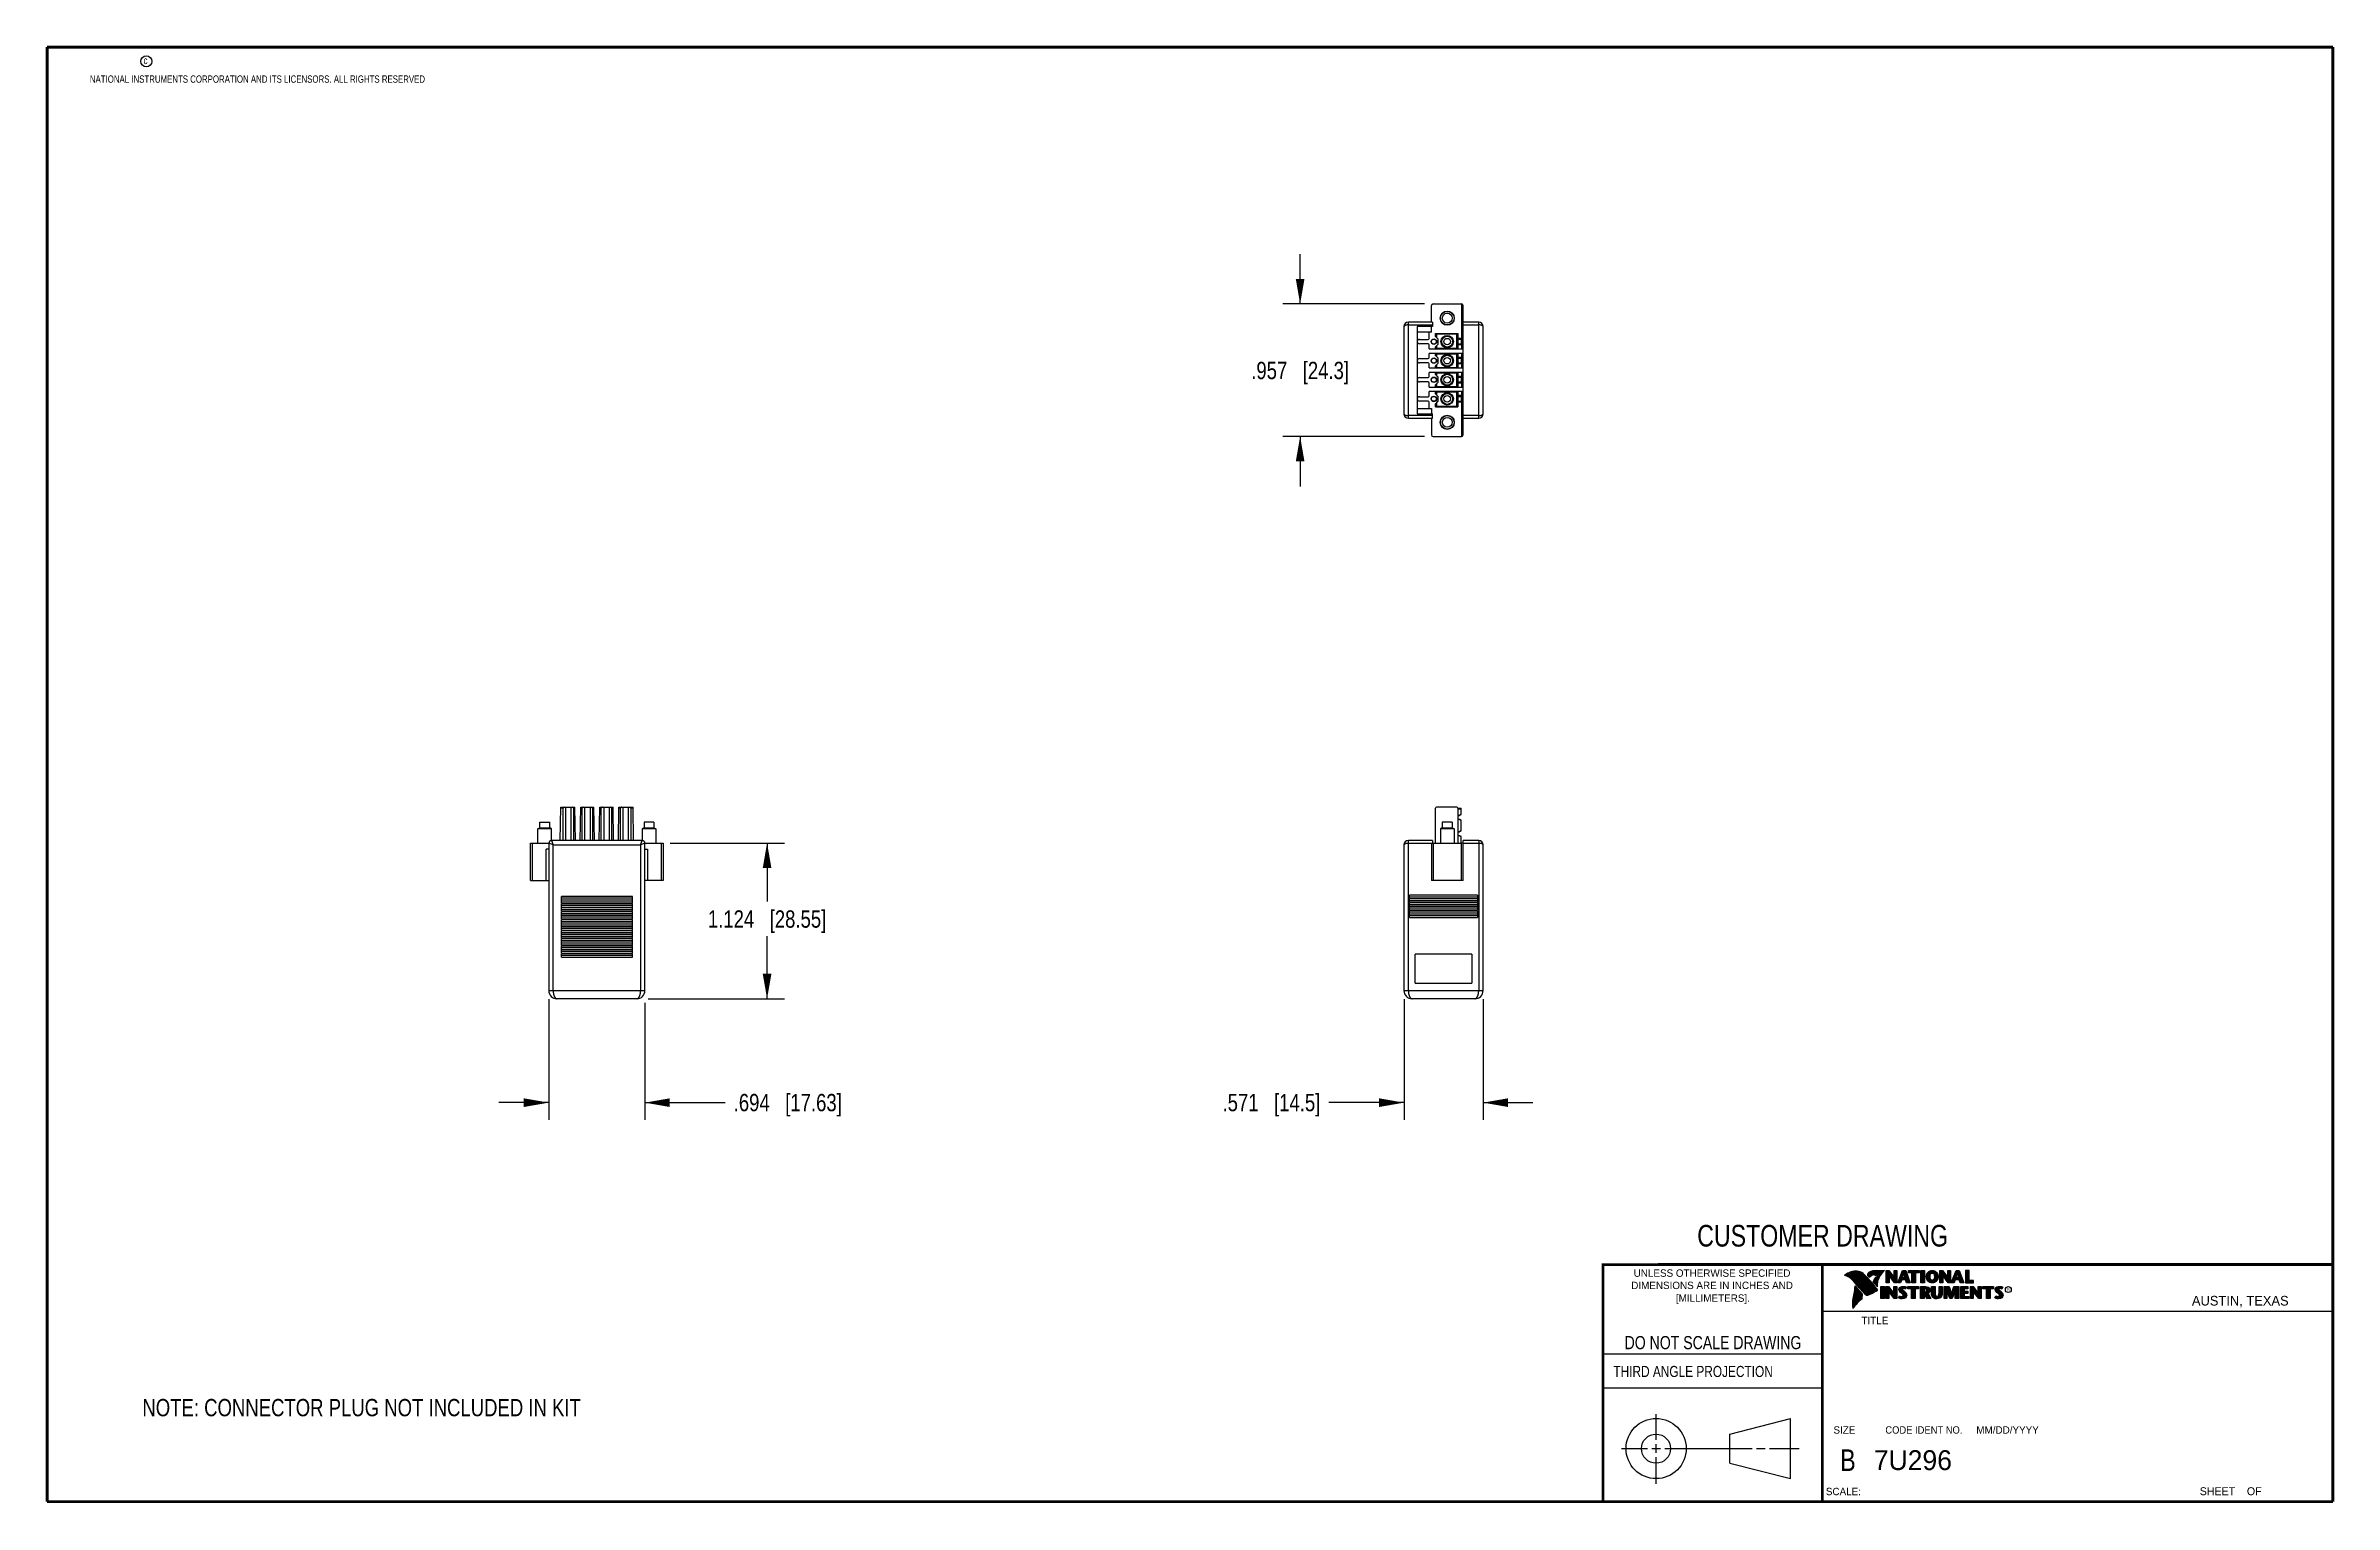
# Model space of a CAD drawing. Header units: inches. Extents: x 0.2 to 16.8, y 0.2 to 10.8.
import ezdxf

# ---------------------------------------------------------------- set-up
doc = ezdxf.new("R2010")
doc.units = ezdxf.units.IN
doc.header["$LTSCALE"] = 0.935
doc.header["$MEASUREMENT"] = 0
doc.layers.get('0').update_dxf_attribs({"linetype": 'CONTINUOUS'})
doc.layers.add('DETAIL', color=7, linetype='CONTINUOUS')
doc.layers.add('DIMENSIONS', color=7, linetype='CONTINUOUS')
doc.styles.get("Standard").update_dxf_attribs({"font": 'txt', "width": 0.8})
doc.styles.add('TEXTSTYLE_2', font='txt')
doc.styles.add('TEXTSTYLE_3', font='txt', dxfattribs={"width": 0.95})
doc.dimstyles.new('DIMSTYLE_1', dxfattribs={"dimtxt": 0.125, "dimasz": 0.18, "dimexe": 0.18, "dimexo": 0.0625, "dimgap": 0.09, "dimtad": 0, "dimtih": 1, "dimtoh": 1, "dimdec": 3, "dimzin": 4, "dimdsep": 46, "dimtxsty": 'STANDARD', "dimblk": '_FILLED', "dimblk1": '_FILLED', "dimblk2": '_FILLED', "dimcen": 0.09, "dimadec": 0, "dimazin": 0, "dimtp": 0.01, "dimtm": 0.01, "dimtfac": 1, "dimtdec": 3, "dimtofl": 0, "dimtmove": 0, "dimatfit": 3, "dimldrblk": '_FILLED', "dimfxl": 1, "dimtolj": 1, "dimtzin": 4, "dimarcsym": 0})

msp = doc.modelspace()

# ---------------------------------------------------------------- texts
at = {"color": 2, "linetype": 'CONTINUOUS', "attachment_point": 1, "line_spacing_factor": 0.9}
for s, insert, char_height, width in [('c', (0.946, 10.6893), 0.053, 0.0424), ('NATIONAL INSTRUMENTS CORPORATION AND ITS LICENSORS. ALL RIGHTS RESERVED', (0.5583, 10.5546), 0.053, 3.0104), ('THIRD ANGLE PROJECTION', (11.5564, 1.2384), 0.08, 1.408)]:
    msp.add_mtext(s, dxfattribs=dict(at, insert=insert, char_height=char_height, width=width))
at = {"color": 7, "linetype": 'CONTINUOUS', "attachment_point": 2, "line_spacing_factor": 0.9}
for s, insert, char_height, width in [('CUSTOMER DRAWING', (13.0668, 2.2564), 0.15625, 2), ('DO NOT SCALE DRAWING', (12.2754, 1.4542), 0.095, 1.52), ('B', (13.2497, 0.6361), 0.1562, 0.125)]:
    msp.add_mtext(s, dxfattribs=dict(at, insert=insert, char_height=char_height, width=width))
at = {"color": 2, "linetype": 'CONTINUOUS', "line_spacing_factor": 0.9}
for s, insert, char_height, width, attachment_point, style in [('DIMENSIONS ARE IN INCHES AND', (12.2688, 1.8465), 0.053254, 1.491112, 2, 'TEXTSTYLE_2'), ('UNLESS OTHERWISE SPECIFIED', (12.2688, 1.9352), 0.053254, 1.384604, 2, 'TEXTSTYLE_2'), ('[MILLIMETERS].', (12.2746, 1.7548), 0.053254, 0.745556, 2, 'TEXTSTYLE_2'), ('R', (14.3971, 1.8), 0.0217, 0.021738, 1, 'TEXTSTYLE_2'), ('AUSTIN, TEXAS', (15.7327, 1.7441), 0.069617, 0.905021, 1, 'TEXTSTYLE_2'), ('TITLE', (13.3474, 1.593), 0.05325, 0.26627, 1, 'TEXTSTYLE_2'), ('SIZE', (13.1451, 0.8027), 0.05325, 0.213016, 1, 'TEXTSTYLE_2'), ('CODE IDENT NO.', (13.7978, 0.8027), 0.053254, 0.708278, 2, 'TEXTSTYLE_3'), ('MM/DD/YYYY', (14.1765, 0.8027), 0.05325, 0.53254, 1, 'TEXTSTYLE_2'), ('SCALE:', (13.0904, 0.3585), 0.05325, 0.319524, 1, 'TEXTSTYLE_2'), ('SHEET    OF', (15.7892, 0.3625), 0.057262, 0.629882, 1, 'TEXTSTYLE_2')]:
    msp.add_mtext(s, dxfattribs=dict(at, insert=insert, char_height=char_height, width=width, attachment_point=attachment_point, style=style))
at = {"color": 7, "linetype": 'CONTINUOUS', "insert": (13.4363, 0.6298), "char_height": 0.14316, "width": 0.715775, "attachment_point": 1, "line_spacing_factor": 0.9, "style": 'TEXTSTYLE_2'}
msp.add_mtext('7U296', dxfattribs=at)
at = {"layer": 'DETAIL', "color": 2, "linetype": 'CONTINUOUS', "insert": (0.9375, 1), "char_height": 0.125, "width": 4, "attachment_point": 1, "line_spacing_factor": 0.9}
msp.add_mtext('NOTE: CONNECTOR PLUG NOT INCLUDED IN KIT', dxfattribs=at)

# ---------------------------------------------------------------- blocks, each defined once
blk = doc.blocks.new('_FILLED')
at = {"color": 0, "linetype": 'BYBLOCK'}
blk.add_solid([(0, 0), (-1, 0.174), (-1, -0.174)], dxfattribs=at)
blk = doc.blocks.new('*D0')
at = {"layer": 'DIMENSIONS', "color": 2, "linetype": 'CONTINUOUS'}
for p, q in [((4.747, 5.013), (5.572, 5.013)), ((5.447, 5.013), (5.447, 4.59)), ((5.447, 3.889), (5.447, 4.34)), ((4.588, 3.889), (5.572, 3.889))]:
    blk.add_line(p, q, dxfattribs=at)
at = {"layer": 'DIMENSIONS', "color": 2, "linetype": 'CONTINUOUS', "xscale": 0.18, "yscale": 0.18, "zscale": 0.18}
for p, rotation in [((5.447, 5.013), 90), ((5.447, 3.889), 270)]:
    blk.add_blockref('_FILLED', p, dxfattribs=dict(at, rotation=rotation))
at = {"layer": 'DIMENSIONS', "color": 2, "linetype": 'CONTINUOUS', "insert": (5.447, 4.527), "char_height": 0.125, "width": 1.325, "attachment_point": 2, "line_spacing_factor": 0.9}
blk.add_mtext('1.124{\\Ftxt.shx;\\W1.000000;\\H0.125000; }[28.55]', dxfattribs=at)
blk = doc.blocks.new('*D1')
at = {"layer": 'DIMENSIONS', "color": 2, "linetype": 'CONTINUOUS'}
for p, q in [((3.871, 3.886), (3.871, 3.014)), ((4.565, 3.859), (4.565, 3.014)), ((3.871, 3.139), (3.511, 3.139)), ((4.565, 3.139), (5.144, 3.139))]:
    blk.add_line(p, q, dxfattribs=at)
at = {"layer": 'DIMENSIONS', "color": 2, "linetype": 'CONTINUOUS', "xscale": 0.18, "yscale": 0.18, "zscale": 0.18}
blk.add_blockref('_FILLED', (3.871, 3.139), dxfattribs=at)
at = {"layer": 'DIMENSIONS', "color": 2, "linetype": 'CONTINUOUS', "xscale": 0.18, "yscale": 0.18, "zscale": 0.18, "rotation": 180}
blk.add_blockref('_FILLED', (4.565, 3.139), dxfattribs=at)
at = {"layer": 'DIMENSIONS', "color": 2, "linetype": 'CONTINUOUS', "insert": (5.206, 3.202), "char_height": 0.125, "width": 1.225, "attachment_point": 1, "line_spacing_factor": 0.9}
blk.add_mtext('.694{\\Ftxt.shx;\\W1.000000;\\H0.125000; }[17.63]', dxfattribs=at)
blk = doc.blocks.new('*D2')
at = {"layer": 'DIMENSIONS', "color": 2, "linetype": 'CONTINUOUS'}
for p, q in [((10.045, 3.886), (10.045, 3.014)), ((10.616, 3.886), (10.616, 3.014)), ((10.045, 3.139), (9.503, 3.139)), ((10.616, 3.139), (10.976, 3.139))]:
    blk.add_line(p, q, dxfattribs=at)
at = {"layer": 'DIMENSIONS', "color": 2, "linetype": 'CONTINUOUS', "xscale": 0.18, "yscale": 0.18, "zscale": 0.18}
blk.add_blockref('_FILLED', (10.045, 3.139), dxfattribs=at)
at = {"layer": 'DIMENSIONS', "color": 2, "linetype": 'CONTINUOUS', "xscale": 0.18, "yscale": 0.18, "zscale": 0.18, "rotation": 180}
blk.add_blockref('_FILLED', (10.616, 3.139), dxfattribs=at)
at = {"layer": 'DIMENSIONS', "color": 2, "linetype": 'CONTINUOUS', "insert": (9.441, 3.202), "char_height": 0.125, "width": 1.125, "attachment_point": 3, "line_spacing_factor": 0.9}
blk.add_mtext('.571{\\Ftxt.shx;\\W1.000000;\\H0.125000; }[14.5]', dxfattribs=at)
blk = doc.blocks.new('*D3')
at = {"layer": 'DIMENSIONS', "color": 2, "linetype": 'CONTINUOUS'}
for p, q in [((9.295, 8.905), (9.295, 9.265)), ((10.192, 8.905), (9.17, 8.905)), ((10.192, 7.948), (9.17, 7.948)), ((9.295, 7.948), (9.295, 7.588))]:
    blk.add_line(p, q, dxfattribs=at)
at = {"layer": 'DIMENSIONS', "color": 2, "linetype": 'CONTINUOUS', "xscale": 0.18, "yscale": 0.18, "zscale": 0.18}
for p, rotation in [((9.295, 8.905), 270), ((9.295, 7.948), 90)]:
    blk.add_blockref('_FILLED', p, dxfattribs=dict(at, rotation=rotation))
at = {"layer": 'DIMENSIONS', "color": 2, "linetype": 'CONTINUOUS', "insert": (9.295, 8.487), "char_height": 0.125, "width": 1.125, "attachment_point": 2, "line_spacing_factor": 0.9}
blk.add_mtext('.957{\\Ftxt.shx;\\W1.000000;\\H0.125000; }[24.3]', dxfattribs=at)

# ---------------------------------------------------------------- dimensions: what is measured, and where the dimension line sits
at = {"layer": 'DIMENSIONS', "color": 2, "linetype": 'CONTINUOUS'}
for base, p1, p2, angle, picture, middle in [((9.2947, 8.9045), (10.1919, 7.9478), (10.1919, 8.9045), 90, '*D3', (9.1697, 8.4244)), ((5.4468, 3.8892), (4.7475, 5.0132), (4.5882, 3.8892), 270, '*D0', (5.2968, 4.4648)), ((3.8714, 3.1392), (4.5655, 3.859), (3.8714, 3.8857), 180, '*D1', (5.8186, 3.1392))]:
    dim = msp.add_linear_dim(base=base, p1=p1, p2=p2, angle=angle, dimstyle='DIMSTYLE_1', dxfattribs=at)
    dim.commit()
    dim.dimension.update_dxf_attribs({"geometry": picture, "text_midpoint": middle, "dimtype": 160})
dim = msp.add_linear_dim(base=(10.6156, 3.1392), p1=(10.0447, 3.8857), p2=(10.6156, 3.8857), dimstyle='DIMSTYLE_1', dxfattribs=at)
dim.commit()
dim.dimension.update_dxf_attribs({"geometry": '*D2', "text_midpoint": (8.6283, 3.1392), "dimtype": 160})

# ---------------------------------------------------------------- linework, layer by layer
at = {"color": 7, "linetype": 'CONTINUOUS'}
for p, q in [((10.0762, 8.0792), (10.0762, 8.7733)), ((10.2426, 8.7733), (10.0762, 8.7733)), ((10.2426, 8.7732), (10.2426, 8.8927)), ((10.2504, 8.7732), (10.2426, 8.7732)), ((10.2504, 8.7732), (10.2504, 8.7418)), ((10.2544, 8.9045), (10.4591, 8.9045)), ((10.463, 8.5807), (10.463, 8.9038)), ((10.4709, 7.9596), (10.4709, 8.8927)), ((10.5841, 8.7733), (10.4709, 8.7733)), ((10.5841, 8.0792), (10.5841, 8.7733)), ((10.0447, 8.7418), (10.0447, 8.1107)), ((10.0762, 8.7536), (10.2504, 8.7536)), ((10.1402, 8.7418), (10.1402, 8.1107)), ((10.2504, 8.7418), (10.1402, 8.7418)), ((10.2426, 8.7018), (10.1402, 8.7018)), ((10.1559, 8.6486), (10.2189, 8.6486)), ((10.2189, 8.6171), (10.1559, 8.6171)), ((10.2268, 8.6565), (10.2268, 8.7018)), ((10.2268, 8.5807), (10.2268, 8.6092)), ((10.2426, 8.7018), (10.2426, 8.7418)), ((10.2721, 8.6703), (10.2721, 8.6911)), ((10.2721, 8.6911), (10.4335, 8.6911)), ((10.2898, 8.6525), (10.2721, 8.6703)), ((10.2721, 8.5955), (10.2898, 8.6132)), ((10.2721, 8.5807), (10.2721, 8.5955)), ((10.28, 8.687), (10.28, 8.6624)), ((10.4256, 8.687), (10.28, 8.687)), ((10.28, 8.6033), (10.28, 8.585)), ((10.2898, 8.6525), (10.2898, 8.6132)), ((10.4256, 8.585), (10.4256, 8.687)), ((10.4335, 8.6911), (10.4335, 8.5807)), ((10.4571, 8.6565), (10.4335, 8.6565)), ((10.4571, 8.6486), (10.4335, 8.6486)), ((10.4335, 8.6171), (10.4571, 8.6171)), ((10.4571, 8.6092), (10.4335, 8.6092)), ((10.4571, 8.6565), (10.4571, 8.6092)), ((10.4709, 8.7536), (10.5841, 8.7536)), ((10.6156, 8.1107), (10.6156, 8.7418)), ((10.1559, 8.5108), (10.2189, 8.5108)), ((10.2189, 8.4793), (10.1559, 8.4793)), ((10.2268, 8.5807), (10.4709, 8.5807)), ((10.2268, 8.5187), (10.2268, 8.5472)), ((10.4709, 8.5472), (10.2268, 8.5472)), ((10.2268, 8.4429), (10.2268, 8.4714)), ((10.2268, 8.4429), (10.4709, 8.4429)), ((10.2721, 8.5325), (10.2721, 8.5472)), ((10.2721, 8.5325), (10.2898, 8.5148)), ((10.2721, 8.4577), (10.2898, 8.4754)), ((10.2721, 8.4429), (10.2721, 8.4577)), ((10.28, 8.585), (10.4256, 8.585)), ((10.28, 8.5429), (10.28, 8.5246)), ((10.4256, 8.5429), (10.28, 8.5429)), ((10.28, 8.4655), (10.28, 8.4472)), ((10.28, 8.4472), (10.4256, 8.4472)), ((10.2898, 8.5148), (10.2898, 8.4754)), ((10.4256, 8.4472), (10.4256, 8.5429)), ((10.4335, 8.5472), (10.4335, 8.4429)), ((10.4571, 8.5187), (10.4335, 8.5187)), ((10.4571, 8.5108), (10.4335, 8.5108)), ((10.4335, 8.4793), (10.4571, 8.4793)), ((10.4571, 8.4714), (10.4335, 8.4714)), ((10.4571, 8.5187), (10.4571, 8.4714)), ((10.463, 8.4429), (10.463, 8.5472)), ((10.1559, 8.373), (10.2189, 8.373)), ((10.2189, 8.3415), (10.1559, 8.3415)), ((10.2268, 8.3809), (10.2268, 8.4094)), ((10.4709, 8.4094), (10.2268, 8.4094)), ((10.2268, 8.3051), (10.2268, 8.3336)), ((10.2268, 8.3051), (10.4709, 8.3051)), ((10.4709, 8.2716), (10.2268, 8.2716)), ((10.2268, 8.2431), (10.2268, 8.2716)), ((10.2721, 8.3947), (10.2721, 8.4094)), ((10.2721, 8.3947), (10.2898, 8.377)), ((10.2721, 8.3199), (10.2898, 8.3376)), ((10.2721, 8.3051), (10.2721, 8.3199)), ((10.2721, 8.2569), (10.2721, 8.2716)), ((10.28, 8.4051), (10.28, 8.3868)), ((10.4256, 8.4051), (10.28, 8.4051)), ((10.28, 8.3277), (10.28, 8.3094)), ((10.28, 8.3094), (10.4256, 8.3094)), ((10.4256, 8.2673), (10.28, 8.2673)), ((10.28, 8.2673), (10.28, 8.249)), ((10.2898, 8.377), (10.2898, 8.3376)), ((10.4256, 8.3094), (10.4256, 8.4051)), ((10.4256, 8.1653), (10.4256, 8.2673)), ((10.4335, 8.4094), (10.4335, 8.3051)), ((10.4571, 8.3809), (10.4335, 8.3809)), ((10.4571, 8.373), (10.4335, 8.373)), ((10.4335, 8.3415), (10.4571, 8.3415)), ((10.4571, 8.3336), (10.4335, 8.3336)), ((10.4335, 8.2716), (10.4335, 8.1612)), ((10.4571, 8.3809), (10.4571, 8.3336)), ((10.463, 8.3051), (10.463, 8.4094)), ((10.463, 7.9485), (10.463, 8.2716)), ((10.2504, 8.0988), (10.0762, 8.0988)), ((10.1402, 8.1506), (10.2426, 8.1506)), ((10.1402, 8.1107), (10.2504, 8.1107)), ((10.1559, 8.2352), (10.2189, 8.2352)), ((10.2189, 8.2037), (10.1559, 8.2037)), ((10.2268, 8.1506), (10.2268, 8.1959)), ((10.2426, 8.1506), (10.2426, 8.1107)), ((10.2504, 8.0793), (10.2504, 8.1107)), ((10.2721, 8.2569), (10.2898, 8.2392)), ((10.2721, 8.1821), (10.2898, 8.1998)), ((10.2721, 8.1612), (10.2721, 8.1821)), ((10.2721, 8.1612), (10.4335, 8.1612)), ((10.28, 8.1899), (10.28, 8.1653)), ((10.4256, 8.1653), (10.28, 8.1653)), ((10.2898, 8.2392), (10.2898, 8.1998)), ((10.4571, 8.2431), (10.4335, 8.2431)), ((10.4571, 8.2352), (10.4335, 8.2352)), ((10.4335, 8.2037), (10.4571, 8.2037)), ((10.4571, 8.1959), (10.4335, 8.1959)), ((10.4571, 8.2431), (10.4571, 8.1959)), ((10.5841, 8.0988), (10.4709, 8.0988)), ((10.0762, 8.0792), (10.2426, 8.0792)), ((10.2426, 8.0793), (10.2504, 8.0793)), ((10.2426, 8.0793), (10.2426, 7.9596)), ((10.2544, 7.9478), (10.4591, 7.9478)), ((10.4709, 8.0792), (10.5841, 8.0792)), ((3.7932, 5.1155), (3.807, 5.1234)), ((3.807, 5.1234), (3.807, 5.1628)), ((3.807, 5.1628), (3.8779, 5.1628)), ((3.807, 5.1234), (3.8779, 5.1234)), ((3.8779, 5.1234), (3.8779, 5.1628)), ((3.8917, 5.1155), (3.8779, 5.1234)), ((3.9538, 5.0309), (3.9576, 5.273)), ((3.9743, 5.2652), (3.9575, 5.2652)), ((3.9576, 5.273), (4.0596, 5.273)), ((3.9743, 5.0309), (3.9743, 5.2652)), ((3.9921, 5.273), (3.9921, 5.0309)), ((4.0314, 5.273), (4.0314, 5.0309)), ((4.0492, 5.2652), (4.0492, 5.0309)), ((4.0597, 5.2652), (4.0492, 5.2652)), ((4.0636, 5.0309), (4.0596, 5.273)), ((4.0977, 5.0309), (4.1017, 5.273)), ((4.1121, 5.2652), (4.1016, 5.2652)), ((4.1017, 5.273), (4.1974, 5.273)), ((4.1121, 5.0309), (4.1121, 5.2652)), ((4.1299, 5.273), (4.1299, 5.0309)), ((4.1692, 5.273), (4.1692, 5.0309)), ((4.1869, 5.2652), (4.1869, 5.0309)), ((4.1975, 5.2652), (4.1869, 5.2652)), ((4.2014, 5.0309), (4.1974, 5.273)), ((4.2355, 5.0309), (4.2395, 5.273)), ((4.2499, 5.2652), (4.2394, 5.2652)), ((4.2395, 5.273), (4.3352, 5.273)), ((4.2499, 5.0309), (4.2499, 5.2652)), ((4.2677, 5.273), (4.2677, 5.0309)), ((4.307, 5.273), (4.307, 5.0309)), ((4.3247, 5.2652), (4.3247, 5.0309)), ((4.3353, 5.2652), (4.3247, 5.2652)), ((4.3392, 5.0309), (4.3352, 5.273)), ((4.3733, 5.0309), (4.3773, 5.273)), ((4.3877, 5.2652), (4.3772, 5.2652)), ((4.3773, 5.273), (4.4793, 5.273)), ((4.3877, 5.0309), (4.3877, 5.2652)), ((4.4055, 5.273), (4.4055, 5.0309)), ((4.4448, 5.273), (4.4448, 5.0309)), ((4.4625, 5.2652), (4.4625, 5.0309)), ((4.4794, 5.2652), (4.4625, 5.2652)), ((4.4831, 5.0309), (4.4793, 5.273)), ((4.559, 5.1234), (4.5452, 5.1155)), ((4.559, 5.1628), (4.559, 5.1234)), ((4.6299, 5.1628), (4.559, 5.1628)), ((4.559, 5.1234), (4.6299, 5.1234)), ((4.6299, 5.1628), (4.6299, 5.1234)), ((4.6299, 5.1234), (4.6436, 5.1155)), ((10.2721, 5.0132), (10.2721, 5.2652)), ((10.4256, 5.273), (10.28, 5.273)), ((10.3213, 5.1234), (10.3075, 5.1155)), ((10.3213, 5.1628), (10.3213, 5.1234)), ((10.3922, 5.1628), (10.3213, 5.1628)), ((10.3213, 5.1234), (10.3922, 5.1234)), ((10.3922, 5.1628), (10.3922, 5.1234)), ((10.3922, 5.1234), (10.4059, 5.1155)), ((10.4335, 5.2652), (10.4335, 5.0132)), ((10.4335, 5.2652), (10.4571, 5.2652)), ((10.4571, 5.2573), (10.4335, 5.2573)), ((10.4378, 5.216), (10.4335, 5.216)), ((10.4335, 5.1805), (10.4378, 5.1805)), ((10.4532, 5.216), (10.4482, 5.216)), ((10.4482, 5.1805), (10.4532, 5.1805)), ((10.4571, 5.2219), (10.4571, 5.2652)), ((10.4571, 5.1038), (10.4571, 5.1745)), ((3.7401, 4.7415), (3.7401, 5.0132)), ((3.7401, 5.0132), (3.8715, 5.0132)), ((3.7519, 5.0132), (3.7519, 4.7415)), ((3.7932, 5.0132), (3.7932, 5.1155)), ((3.8917, 5.1155), (3.7932, 5.1155)), ((3.8522, 4.7415), (3.8522, 4.9699)), ((3.8714, 4.9699), (3.8522, 4.9699)), ((3.8714, 5.0112), (3.8714, 3.9482)), ((3.9029, 4.9994), (3.8714, 5.0112)), ((4.5458, 5.0309), (3.891, 5.0309)), ((3.891, 5.0309), (3.9029, 4.9994)), ((3.8917, 5.0309), (3.8917, 5.1155)), ((3.9029, 3.9482), (3.9029, 4.9994)), ((3.9029, 4.9994), (4.534, 4.9994)), ((4.534, 4.9994), (4.5458, 5.0309)), ((4.5655, 5.0112), (4.534, 4.9994)), ((4.534, 4.9994), (4.534, 3.9482)), ((4.5452, 5.1155), (4.5452, 5.0309)), ((4.6436, 5.1155), (4.5452, 5.1155)), ((4.5654, 5.0132), (4.6968, 5.0132)), ((4.5655, 3.9482), (4.5655, 5.0112)), ((4.5655, 4.9699), (4.5847, 4.9699)), ((4.5847, 4.9699), (4.5847, 4.7415)), ((4.6436, 5.1155), (4.6436, 5.0132)), ((4.685, 4.7415), (4.685, 5.0132)), ((4.6968, 5.0132), (4.6968, 4.7415)), ((10.0447, 4.9994), (10.0447, 3.9482)), ((10.0762, 3.9482), (10.0762, 5.0309)), ((10.2504, 5.0309), (10.0762, 5.0309)), ((10.0762, 5.0112), (10.2426, 5.0112)), ((10.2426, 5.0132), (10.2426, 4.7415)), ((10.2426, 5.0132), (10.463, 5.0132)), ((10.2504, 5.0309), (10.2504, 5.0132)), ((10.2544, 5.0132), (10.2544, 4.7415)), ((10.3075, 5.1155), (10.3075, 5.0132)), ((10.4059, 5.1155), (10.3075, 5.1155)), ((10.4059, 5.1155), (10.4059, 5.0132)), ((10.4378, 5.0978), (10.4335, 5.0978)), ((10.4335, 5.0624), (10.4378, 5.0624)), ((10.4532, 5.0978), (10.4482, 5.0978)), ((10.4482, 5.0624), (10.4532, 5.0624)), ((10.4571, 5.0132), (10.4571, 5.0564)), ((10.4591, 4.7415), (10.4591, 5.0132)), ((10.4709, 4.7415), (10.4709, 5.0309)), ((10.5841, 5.0309), (10.4709, 5.0309)), ((10.4709, 5.0112), (10.5841, 5.0112)), ((10.5841, 5.0309), (10.5841, 3.9482)), ((10.6156, 3.9482), (10.6156, 4.9994)), ((3.7401, 4.7415), (3.8714, 4.7415)), ((3.9619, 4.6036), (3.9619, 4.6275)), ((4.4749, 4.6275), (3.9619, 4.6275)), ((4.4749, 4.6036), (4.4749, 4.6275)), ((4.6968, 4.7415), (4.5655, 4.7415)), ((10.0841, 4.6134), (10.0841, 4.6374)), ((10.5762, 4.6374), (10.0841, 4.6374)), ((10.4709, 4.7415), (10.2426, 4.7415)), ((10.5762, 4.6374), (10.5762, 4.6134)), ((4.4749, 4.6156), (3.9619, 4.6156)), ((3.9619, 4.6036), (4.4749, 4.6036)), ((3.9619, 4.576), (3.9619, 4.6)), ((4.4749, 4.6), (3.9619, 4.6)), ((3.9619, 4.588), (4.4749, 4.588)), ((3.9619, 4.576), (4.4749, 4.576)), ((3.9619, 4.5485), (3.9619, 4.5724)), ((4.4749, 4.5724), (3.9619, 4.5724)), ((4.4749, 4.5604), (3.9619, 4.5604)), ((3.9619, 4.5485), (4.4749, 4.5485)), ((3.9619, 4.5209), (3.9619, 4.5449)), ((4.4749, 4.5449), (3.9619, 4.5449)), ((3.9619, 4.5329), (4.4749, 4.5329)), ((3.9619, 4.5209), (4.4749, 4.5209)), ((3.9619, 4.4933), (3.9619, 4.5173)), ((4.4749, 4.5173), (3.9619, 4.5173)), ((3.9619, 4.5053), (4.4749, 4.5053)), ((3.9619, 4.4933), (4.4749, 4.4933)), ((3.9619, 4.4658), (3.9619, 4.4897)), ((4.4749, 4.4897), (3.9619, 4.4897)), ((4.4749, 4.4778), (3.9619, 4.4778)), ((3.9619, 4.4658), (4.4749, 4.4658)), ((3.9619, 4.4382), (3.9619, 4.4622)), ((4.4749, 4.4622), (3.9619, 4.4622)), ((4.4749, 4.576), (4.4749, 4.6)), ((4.4749, 4.5485), (4.4749, 4.5724)), ((4.4749, 4.5209), (4.4749, 4.5449)), ((4.4749, 4.4933), (4.4749, 4.5173)), ((4.4749, 4.4658), (4.4749, 4.4897)), ((4.4749, 4.4382), (4.4749, 4.4622)), ((10.0841, 4.6254), (10.5762, 4.6254)), ((10.0841, 4.6134), (10.5762, 4.6134)), ((10.0841, 4.5859), (10.0841, 4.6098)), ((10.5762, 4.6098), (10.0841, 4.6098)), ((10.0841, 4.5978), (10.5762, 4.5978)), ((10.0841, 4.5859), (10.5762, 4.5859)), ((10.0841, 4.5583), (10.0841, 4.5823)), ((10.5762, 4.5823), (10.0841, 4.5823)), ((10.0841, 4.5703), (10.5762, 4.5703)), ((10.0841, 4.5583), (10.5762, 4.5583)), ((10.0841, 4.5307), (10.0841, 4.5547)), ((10.5762, 4.5547), (10.0841, 4.5547)), ((10.5762, 4.5427), (10.0841, 4.5427)), ((10.0841, 4.5307), (10.5762, 4.5307)), ((10.0841, 4.5032), (10.0841, 4.5271)), ((10.5762, 4.5271), (10.0841, 4.5271)), ((10.5762, 4.5152), (10.0841, 4.5152)), ((10.0841, 4.5032), (10.5762, 4.5032)), ((10.0841, 4.4756), (10.0841, 4.4996)), ((10.5762, 4.4996), (10.0841, 4.4996)), ((10.5762, 4.4876), (10.0841, 4.4876)), ((10.0841, 4.4756), (10.5762, 4.4756)), ((10.5762, 4.6098), (10.5762, 4.5859)), ((10.5762, 4.5823), (10.5762, 4.5583)), ((10.5762, 4.5547), (10.5762, 4.5307)), ((10.5762, 4.5271), (10.5762, 4.5032)), ((10.5762, 4.4996), (10.5762, 4.4756)), ((3.9619, 4.4502), (4.4749, 4.4502)), ((3.9619, 4.4382), (4.4749, 4.4382)), ((3.9619, 4.4107), (3.9619, 4.4346)), ((4.4749, 4.4346), (3.9619, 4.4346)), ((3.9619, 4.4226), (4.4749, 4.4226)), ((3.9619, 4.4107), (4.4749, 4.4107)), ((3.9619, 4.3831), (3.9619, 4.4071)), ((4.4749, 4.4071), (3.9619, 4.4071)), ((4.4749, 4.3951), (3.9619, 4.3951)), ((3.9619, 4.3831), (4.4749, 4.3831)), ((3.9619, 4.3556), (3.9619, 4.3795)), ((4.4749, 4.3795), (3.9619, 4.3795)), ((3.9619, 4.3675), (4.4749, 4.3675)), ((3.9619, 4.3556), (4.4749, 4.3556)), ((3.9619, 4.328), (3.9619, 4.3519)), ((4.4749, 4.3519), (3.9619, 4.3519)), ((3.9619, 4.34), (4.4749, 4.34)), ((3.9619, 4.328), (4.4749, 4.328)), ((3.9619, 4.3004), (3.9619, 4.3244)), ((4.4749, 4.3244), (3.9619, 4.3244)), ((3.9619, 4.3124), (4.4749, 4.3124)), ((3.9619, 4.3004), (4.4749, 4.3004)), ((4.4749, 4.2968), (3.9619, 4.2968)), ((3.9619, 4.2729), (3.9619, 4.2968)), ((4.4749, 4.4107), (4.4749, 4.4346)), ((4.4749, 4.3831), (4.4749, 4.4071)), ((4.4749, 4.3556), (4.4749, 4.3795)), ((4.4749, 4.328), (4.4749, 4.3519)), ((4.4749, 4.3004), (4.4749, 4.3244)), ((4.4749, 4.2729), (4.4749, 4.2968)), ((3.9619, 4.2848), (4.4749, 4.2848)), ((3.9619, 4.2729), (4.4749, 4.2729)), ((4.4749, 4.2693), (3.9619, 4.2693)), ((3.9619, 4.2453), (3.9619, 4.2693)), ((4.4749, 4.2573), (3.9619, 4.2573)), ((3.9619, 4.2453), (4.4749, 4.2453)), ((4.4749, 4.2417), (3.9619, 4.2417)), ((3.9619, 4.2178), (3.9619, 4.2417)), ((4.4749, 4.2297), (3.9619, 4.2297)), ((3.9619, 4.2178), (4.4749, 4.2178)), ((4.4749, 4.2141), (3.9619, 4.2141)), ((3.9619, 4.1902), (3.9619, 4.2141)), ((4.4749, 4.2022), (3.9619, 4.2022)), ((3.9619, 4.1902), (4.4749, 4.1902)), ((4.4749, 4.2453), (4.4749, 4.2693)), ((4.4749, 4.2178), (4.4749, 4.2417)), ((4.4749, 4.1902), (4.4749, 4.2141)), ((10.5349, 4.21), (10.1254, 4.21)), ((10.1254, 4.0014), (10.1254, 4.21)), ((10.5349, 4.21), (10.5349, 4.0014)), ((10.1254, 4.0014), (10.5349, 4.0014)), ((3.8714, 3.9482), (4.5655, 3.9482)), ((4.5064, 3.8892), (3.9304, 3.8892)), ((10.0447, 3.9482), (10.6156, 3.9482)), ((10.5565, 3.8892), (10.1038, 3.8892)), ((12.3963, 0.7462), (12.8358, 0.859)), ((12.8358, 0.4248), (12.8358, 0.859)), ((12.3963, 0.5362), (12.3963, 0.7462)), ((12.3963, 0.5362), (12.8358, 0.4248))]:
    msp.add_line(p, q, dxfattribs=at)
at = {"color": 2, "linetype": 'CONTINUOUS'}
for p, q in [((13.2311, 1.8934), (13.2311, 1.8949)), ((13.2347, 1.8921), (13.2347, 1.8972)), ((13.2382, 1.8907), (13.2382, 1.8994)), ((13.2418, 1.8892), (13.2418, 1.9015)), ((13.2453, 1.8876), (13.2453, 1.9035)), ((13.2489, 1.8858), (13.2489, 1.9054)), ((13.2524, 1.8839), (13.2524, 1.9069)), ((13.256, 1.8818), (13.256, 1.9084)), ((13.2596, 1.8796), (13.2596, 1.9098)), ((13.2631, 1.8772), (13.2631, 1.9111)), ((13.2667, 1.8747), (13.2667, 1.9124)), ((13.2702, 1.872), (13.2702, 1.9135)), ((13.2738, 1.869), (13.2738, 1.9146)), ((13.2773, 1.8658), (13.2773, 1.9155)), ((13.2809, 1.8624), (13.2809, 1.9164)), ((13.2844, 1.8587), (13.2844, 1.9173)), ((13.288, 1.8549), (13.288, 1.9181)), ((13.2915, 1.851), (13.2915, 1.9188)), ((13.2951, 1.8471), (13.2951, 1.9194)), ((13.2987, 1.8431), (13.2987, 1.9198)), ((13.3022, 1.8391), (13.3022, 1.92)), ((13.3058, 1.8351), (13.3058, 1.9201)), ((13.3093, 1.8311), (13.3093, 1.9201)), ((13.3129, 1.827), (13.3129, 1.9199)), ((13.3164, 1.8229), (13.3164, 1.9196)), ((13.32, 1.8188), (13.32, 1.9192)), ((13.3235, 1.8146), (13.3235, 1.9186)), ((13.3271, 1.8104), (13.3271, 1.9179)), ((13.3306, 1.8062), (13.3306, 1.9172)), ((13.3342, 1.802), (13.3342, 1.9163)), ((13.3378, 1.7978), (13.3378, 1.9151)), ((13.3413, 1.7937), (13.3413, 1.9138)), ((13.3449, 1.7897), (13.3449, 1.9122)), ((13.3484, 1.7856), (13.3484, 1.9103)), ((13.352, 1.7817), (13.352, 1.9081)), ((13.3555, 1.7778), (13.3555, 1.9055)), ((13.3591, 1.7739), (13.3591, 1.9026)), ((13.3626, 1.7701), (13.3626, 1.8991)), ((13.3662, 1.7663), (13.3662, 1.8952)), ((13.3697, 1.7625), (13.3697, 1.8915)), ((13.3733, 1.7588), (13.3733, 1.8878)), ((13.3769, 1.7556), (13.3769, 1.8841)), ((13.3804, 1.7529), (13.3804, 1.8803)), ((13.384, 1.7512), (13.384, 1.8766)), ((13.3875, 1.7509), (13.3875, 1.8728)), ((13.4022, 1.878), (13.3901, 1.8922)), ((13.3911, 1.7518), (13.3911, 1.8691)), ((13.4029, 1.881), (13.3927, 1.893)), ((13.3946, 1.8908), (13.3946, 1.8999)), ((13.3946, 1.7533), (13.3946, 1.8653)), ((13.3982, 1.8866), (13.3982, 1.9062)), ((13.3982, 1.7548), (13.3982, 1.8615)), ((13.4017, 1.8824), (13.4017, 1.9101)), ((13.4017, 1.7563), (13.4017, 1.8574)), ((13.4053, 1.8823), (13.4053, 1.9129)), ((13.4053, 1.7578), (13.4053, 1.8531)), ((13.4088, 1.8844), (13.4088, 1.915)), ((13.4088, 1.7593), (13.4088, 1.8488)), ((13.4124, 1.887), (13.4124, 1.9167)), ((13.4124, 1.7609), (13.4124, 1.8445)), ((13.4159, 1.89), (13.4159, 1.9182)), ((13.4159, 1.7625), (13.4159, 1.8402)), ((13.4195, 1.8937), (13.4195, 1.9193)), ((13.4195, 1.7641), (13.4195, 1.8359)), ((13.4231, 1.8964), (13.4231, 1.9203)), ((13.4231, 1.7657), (13.4231, 1.8316)), ((13.4266, 1.8982), (13.4266, 1.9209)), ((13.4266, 1.7674), (13.4266, 1.8273)), ((13.4302, 1.8995), (13.4302, 1.9214)), ((13.4302, 1.7691), (13.4302, 1.823)), ((13.4414, 1.8328), (13.4319, 1.8437)), ((13.4337, 1.8997), (13.4337, 1.922)), ((13.4337, 1.7708), (13.4337, 1.8187)), ((13.4433, 1.8344), (13.4349, 1.844)), ((13.4373, 1.8991), (13.4373, 1.9224)), ((13.4373, 1.8413), (13.4373, 1.8491)), ((13.4408, 1.898), (13.4408, 1.9228)), ((13.4408, 1.8372), (13.4408, 1.8572)), ((13.4444, 1.8972), (13.4444, 1.9231)), ((13.4444, 1.8331), (13.4444, 1.8665)), ((13.4479, 1.8969), (13.4479, 1.9234)), ((13.4479, 1.8288), (13.4479, 1.873)), ((13.4515, 1.8966), (13.4515, 1.9236)), ((13.4515, 1.8247), (13.4515, 1.8764)), ((13.4529, 1.9261), (13.5132, 1.9271)), ((13.453, 1.9236), (13.5067, 1.9245)), ((13.455, 1.8965), (13.455, 1.9237)), ((13.455, 1.8207), (13.455, 1.878)), ((13.4586, 1.8964), (13.4586, 1.9237)), ((13.4586, 1.8303), (13.4586, 1.879)), ((13.4622, 1.8957), (13.4622, 1.9238)), ((13.4622, 1.8535), (13.4622, 1.8795)), ((13.4657, 1.8935), (13.4657, 1.9238)), ((13.4657, 1.8636), (13.4657, 1.8798)), ((13.4693, 1.872), (13.4693, 1.9239)), ((13.4728, 1.8794), (13.4728, 1.9239)), ((13.4764, 1.8859), (13.4764, 1.924)), ((13.4799, 1.8919), (13.4799, 1.924)), ((13.4835, 1.8973), (13.4835, 1.9241)), ((13.487, 1.9023), (13.487, 1.9242)), ((13.4906, 1.9069), (13.4906, 1.9242)), ((13.4941, 1.9112), (13.4941, 1.9243)), ((13.4977, 1.9153), (13.4977, 1.9243)), ((13.5013, 1.9191), (13.5013, 1.9244)), ((13.5261, 1.9263), (13.5451, 1.9263)), ((13.5261, 1.839), (13.5261, 1.9263)), ((13.5466, 1.839), (13.5261, 1.839)), ((13.5286, 1.9237), (13.5439, 1.9237)), ((13.5286, 1.8415), (13.5286, 1.9237)), ((13.5441, 1.8415), (13.5286, 1.8415)), ((13.5332, 1.8415), (13.5332, 1.9237)), ((13.5367, 1.8415), (13.5367, 1.9237)), ((13.5402, 1.8415), (13.5402, 1.9237)), ((13.5441, 1.8976), (13.5437, 1.9237)), ((13.5439, 1.9237), (13.5854, 1.869)), ((13.5873, 1.8415), (13.5441, 1.8976)), ((13.5441, 1.8976), (13.5441, 1.8415)), ((13.5451, 1.9263), (13.5829, 1.8765)), ((13.586, 1.839), (13.5466, 1.8902)), ((13.5466, 1.8902), (13.5466, 1.839)), ((13.5471, 1.8936), (13.5471, 1.9194)), ((13.5506, 1.8891), (13.5506, 1.9149)), ((13.5541, 1.8846), (13.5541, 1.9103)), ((13.5576, 1.8801), (13.5576, 1.9057)), ((13.561, 1.8756), (13.561, 1.9011)), ((13.5645, 1.8711), (13.5645, 1.8965)), ((13.568, 1.8665), (13.568, 1.8919)), ((13.5715, 1.862), (13.5715, 1.8874)), ((13.575, 1.8575), (13.575, 1.8828)), ((13.5784, 1.853), (13.5784, 1.8782)), ((13.5819, 1.8485), (13.5819, 1.8736)), ((13.5829, 1.9263), (13.6036, 1.9263)), ((13.5829, 1.8765), (13.5829, 1.9263)), ((13.5854, 1.9237), (13.6011, 1.9237)), ((13.5854, 1.869), (13.5854, 1.9237)), ((13.5854, 1.844), (13.5854, 1.869)), ((13.6036, 1.839), (13.586, 1.839)), ((13.6011, 1.8415), (13.5873, 1.8415)), ((13.5889, 1.8415), (13.5889, 1.9237)), ((13.5923, 1.8415), (13.5923, 1.9237)), ((13.5958, 1.8415), (13.5958, 1.9237)), ((13.5993, 1.8415), (13.5993, 1.9237)), ((13.6011, 1.9237), (13.6011, 1.8415)), ((13.6036, 1.9263), (13.6036, 1.839)), ((13.6088, 1.839), (13.6444, 1.9262)), ((13.6294, 1.839), (13.6088, 1.839)), ((13.6125, 1.8415), (13.6461, 1.9237)), ((13.6277, 1.8415), (13.6125, 1.8415)), ((13.6167, 1.8415), (13.6167, 1.8516)), ((13.6201, 1.8415), (13.6201, 1.8601)), ((13.6236, 1.8415), (13.6236, 1.8686)), ((13.6271, 1.8415), (13.6271, 1.8771)), ((13.6361, 1.8623), (13.6277, 1.8415)), ((13.6378, 1.8598), (13.6294, 1.839)), ((13.6306, 1.8486), (13.6306, 1.8857)), ((13.634, 1.8573), (13.634, 1.8942)), ((13.6665, 1.8623), (13.6361, 1.8623)), ((13.6375, 1.8623), (13.6375, 1.9027)), ((13.6647, 1.8598), (13.6378, 1.8598)), ((13.6388, 1.8711), (13.65, 1.9073)), ((13.6639, 1.8711), (13.6388, 1.8711)), ((13.641, 1.8781), (13.641, 1.9112)), ((13.641, 1.8623), (13.641, 1.8711)), ((13.6423, 1.8736), (13.6519, 1.9048)), ((13.6606, 1.8736), (13.6423, 1.8736)), ((13.6444, 1.9262), (13.6664, 1.9262)), ((13.6445, 1.8893), (13.6445, 1.9197)), ((13.6445, 1.8623), (13.6445, 1.8711)), ((13.6461, 1.9237), (13.6647, 1.9237)), ((13.6479, 1.9006), (13.6479, 1.9237)), ((13.6479, 1.8623), (13.6479, 1.8711)), ((13.65, 1.9073), (13.6541, 1.9073)), ((13.6514, 1.9073), (13.6514, 1.9237)), ((13.6514, 1.8623), (13.6514, 1.8711)), ((13.6519, 1.9048), (13.6521, 1.9048)), ((13.6521, 1.9048), (13.6606, 1.8736)), ((13.6541, 1.9073), (13.6639, 1.8711)), ((13.6549, 1.9043), (13.6549, 1.9237)), ((13.6549, 1.8623), (13.6549, 1.8711)), ((13.6584, 1.8915), (13.6584, 1.9237)), ((13.6584, 1.8623), (13.6584, 1.8711)), ((13.6618, 1.8787), (13.6618, 1.9237)), ((13.6618, 1.8623), (13.6618, 1.8711)), ((13.6647, 1.9237), (13.6959, 1.8415)), ((13.6717, 1.839), (13.6647, 1.8598)), ((13.6653, 1.8623), (13.6653, 1.922)), ((13.6664, 1.9262), (13.6995, 1.839)), ((13.6735, 1.8415), (13.6665, 1.8623)), ((13.6688, 1.8555), (13.6688, 1.9128)), ((13.6995, 1.839), (13.6717, 1.839)), ((13.6723, 1.8452), (13.6723, 1.9037)), ((13.6959, 1.8415), (13.6735, 1.8415)), ((13.6757, 1.8415), (13.6757, 1.8945)), ((13.6792, 1.8415), (13.6792, 1.8854)), ((13.6827, 1.8415), (13.6827, 1.8762)), ((13.6862, 1.8415), (13.6862, 1.8671)), ((13.6866, 1.9262), (13.7634, 1.9262)), ((13.6866, 1.9099), (13.6866, 1.9262)), ((13.7118, 1.9099), (13.6866, 1.9099)), ((13.6891, 1.9237), (13.7609, 1.9237)), ((13.6891, 1.9125), (13.6891, 1.9237)), ((13.7143, 1.9125), (13.6891, 1.9125)), ((13.6896, 1.8415), (13.6896, 1.8579)), ((13.6931, 1.9125), (13.6931, 1.9237)), ((13.6931, 1.8415), (13.6931, 1.8488)), ((13.6966, 1.9125), (13.6966, 1.9237)), ((13.7001, 1.9125), (13.7001, 1.9237)), ((13.7035, 1.9125), (13.7035, 1.9237)), ((13.707, 1.9125), (13.707, 1.9237)), ((13.7105, 1.9125), (13.7105, 1.9237)), ((13.7118, 1.839), (13.7118, 1.9099)), ((13.7382, 1.839), (13.7118, 1.839)), ((13.7143, 1.9125), (13.714, 1.9237)), ((13.7143, 1.8415), (13.7143, 1.9125)), ((13.7357, 1.8415), (13.7143, 1.8415)), ((13.7174, 1.8415), (13.7174, 1.9237)), ((13.7209, 1.8415), (13.7209, 1.9237)), ((13.7244, 1.8415), (13.7244, 1.9237)), ((13.7279, 1.8415), (13.7279, 1.9237)), ((13.7313, 1.8415), (13.7313, 1.9237)), ((13.7357, 1.9125), (13.7348, 1.9237)), ((13.7609, 1.9125), (13.7357, 1.9125)), ((13.7357, 1.9125), (13.7357, 1.8415)), ((13.7634, 1.9099), (13.7382, 1.9099)), ((13.7382, 1.9099), (13.7382, 1.839)), ((13.7383, 1.9125), (13.7383, 1.9237)), ((13.7418, 1.9125), (13.7418, 1.9237)), ((13.7452, 1.9125), (13.7452, 1.9237)), ((13.7487, 1.9125), (13.7487, 1.9237)), ((13.7522, 1.9125), (13.7522, 1.9237)), ((13.7557, 1.9125), (13.7557, 1.9237)), ((13.7591, 1.9125), (13.7591, 1.9237)), ((13.7609, 1.9237), (13.7609, 1.9125)), ((13.7634, 1.9262), (13.7634, 1.9099)), ((13.7768, 1.9262), (13.8031, 1.9262)), ((13.7768, 1.839), (13.7768, 1.9262)), ((13.8031, 1.839), (13.7768, 1.839)), ((13.7794, 1.9237), (13.8006, 1.9237)), ((13.7794, 1.8415), (13.7794, 1.9237)), ((13.8006, 1.8415), (13.7794, 1.8415)), ((13.7835, 1.8415), (13.7835, 1.9237)), ((13.787, 1.8415), (13.787, 1.9237)), ((13.7904, 1.8415), (13.7904, 1.9237)), ((13.7939, 1.8415), (13.7939, 1.9237)), ((13.7974, 1.8415), (13.7974, 1.9237)), ((13.8006, 1.9237), (13.8006, 1.8415)), ((13.8031, 1.9262), (13.8031, 1.839)), ((13.8154, 1.8853), (13.8155, 1.8871)), ((13.8154, 1.8834), (13.8154, 1.8853)), ((13.8154, 1.8816), (13.8154, 1.8834)), ((13.8155, 1.8797), (13.8154, 1.8816)), ((13.8155, 1.8871), (13.8157, 1.8889)), ((13.8157, 1.8779), (13.8155, 1.8797)), ((13.8157, 1.8889), (13.8159, 1.8907)), ((13.8159, 1.876), (13.8157, 1.8779)), ((13.8159, 1.8907), (13.8161, 1.8924)), ((13.8162, 1.8742), (13.8159, 1.876)), ((13.8161, 1.8924), (13.8165, 1.8941)), ((13.8166, 1.8724), (13.8162, 1.8742)), ((13.8165, 1.8941), (13.8169, 1.8958)), ((13.817, 1.8706), (13.8166, 1.8724)), ((13.8169, 1.8958), (13.8174, 1.8975)), ((13.8174, 1.8689), (13.817, 1.8706)), ((13.8174, 1.8975), (13.8179, 1.8991)), ((13.8179, 1.8672), (13.8174, 1.8689)), ((13.8179, 1.8991), (13.8185, 1.9006)), ((13.8179, 1.8852), (13.818, 1.8869)), ((13.8179, 1.8834), (13.8179, 1.8852)), ((13.818, 1.8817), (13.8179, 1.8834)), ((13.8185, 1.8655), (13.8179, 1.8672)), ((13.818, 1.8869), (13.8182, 1.8886)), ((13.8181, 1.8799), (13.818, 1.8817)), ((13.8182, 1.8781), (13.8181, 1.8799)), ((13.8182, 1.8886), (13.8184, 1.8903)), ((13.8184, 1.8764), (13.8182, 1.8781)), ((13.8184, 1.8903), (13.8186, 1.892)), ((13.8187, 1.8746), (13.8184, 1.8764)), ((13.8185, 1.9006), (13.8191, 1.9021)), ((13.8191, 1.8639), (13.8185, 1.8655)), ((13.8186, 1.892), (13.819, 1.8936)), ((13.8191, 1.8729), (13.8187, 1.8746)), ((13.819, 1.8936), (13.8193, 1.8952)), ((13.8191, 1.9021), (13.8198, 1.9036)), ((13.8194, 1.8712), (13.8191, 1.8729)), ((13.8198, 1.8623), (13.8191, 1.8639)), ((13.8193, 1.8952), (13.8198, 1.8967)), ((13.8199, 1.8696), (13.8194, 1.8712)), ((13.8198, 1.9036), (13.8206, 1.9051)), ((13.8198, 1.8967), (13.8203, 1.8982)), ((13.8205, 1.8607), (13.8198, 1.8623)), ((13.8204, 1.8679), (13.8199, 1.8696)), ((13.8203, 1.8982), (13.8208, 1.8997)), ((13.8209, 1.8664), (13.8204, 1.8679)), ((13.8213, 1.8592), (13.8205, 1.8607)), ((13.8206, 1.9051), (13.8214, 1.9065)), ((13.8208, 1.8997), (13.8214, 1.9011)), ((13.8209, 1.8664), (13.8208, 1.8997)), ((13.8215, 1.8648), (13.8209, 1.8664)), ((13.8221, 1.8578), (13.8213, 1.8592)), ((13.8214, 1.9065), (13.8223, 1.9079)), ((13.8214, 1.9011), (13.8221, 1.9025)), ((13.8221, 1.8633), (13.8215, 1.8648)), ((13.8221, 1.9025), (13.8228, 1.9038)), ((13.8228, 1.8619), (13.8221, 1.8633)), ((13.823, 1.8563), (13.8221, 1.8578)), ((13.8223, 1.9079), (13.8232, 1.9092)), ((13.8228, 1.9038), (13.8236, 1.9052)), ((13.8235, 1.8604), (13.8228, 1.8619)), ((13.8239, 1.855), (13.823, 1.8563)), ((13.8232, 1.9092), (13.8243, 1.9106)), ((13.8243, 1.8591), (13.8235, 1.8604)), ((13.8236, 1.9052), (13.8244, 1.9065)), ((13.8249, 1.8536), (13.8239, 1.855)), ((13.8243, 1.9106), (13.8253, 1.9119)), ((13.8243, 1.8591), (13.8244, 1.9065)), ((13.8251, 1.8577), (13.8243, 1.8591)), ((13.8244, 1.9065), (13.8253, 1.9077)), ((13.826, 1.8523), (13.8249, 1.8536)), ((13.826, 1.8564), (13.8251, 1.8577)), ((13.8253, 1.9119), (13.8265, 1.9132)), ((13.8253, 1.9077), (13.8262, 1.909)), ((13.8269, 1.8552), (13.826, 1.8564)), ((13.8271, 1.8511), (13.826, 1.8523)), ((13.8262, 1.909), (13.8273, 1.9102)), ((13.8265, 1.9132), (13.8276, 1.9144)), ((13.8279, 1.854), (13.8269, 1.8552)), ((13.8282, 1.8499), (13.8271, 1.8511)), ((13.8273, 1.9102), (13.8283, 1.9114)), ((13.8276, 1.9144), (13.8288, 1.9156)), ((13.8279, 1.854), (13.8283, 1.9114)), ((13.8289, 1.8528), (13.8279, 1.854)), ((13.8294, 1.8487), (13.8282, 1.8499)), ((13.8283, 1.9114), (13.8294, 1.9126)), ((13.8288, 1.9156), (13.8301, 1.9167)), ((13.83, 1.8517), (13.8289, 1.8528)), ((13.8294, 1.9126), (13.8306, 1.9137)), ((13.8306, 1.8476), (13.8294, 1.8487)), ((13.8311, 1.8506), (13.83, 1.8517)), ((13.8301, 1.9167), (13.8314, 1.9178)), ((13.8306, 1.9137), (13.8318, 1.9148)), ((13.8319, 1.8466), (13.8306, 1.8476)), ((13.8311, 1.8506), (13.8318, 1.9148)), ((13.8323, 1.8496), (13.8311, 1.8506)), ((13.8314, 1.9178), (13.8327, 1.9188)), ((13.8318, 1.9148), (13.833, 1.9158)), ((13.8332, 1.8456), (13.8319, 1.8466)), ((13.8335, 1.8486), (13.8323, 1.8496)), ((13.8327, 1.9188), (13.834, 1.9198)), ((13.833, 1.9158), (13.8342, 1.9168)), ((13.8346, 1.8447), (13.8332, 1.8456)), ((13.8347, 1.8477), (13.8335, 1.8486)), ((13.834, 1.9198), (13.8354, 1.9207)), ((13.8342, 1.9168), (13.8355, 1.9177)), ((13.836, 1.8438), (13.8346, 1.8447)), ((13.8347, 1.8477), (13.8355, 1.9177)), ((13.836, 1.8468), (13.8347, 1.8477)), ((13.8354, 1.9207), (13.8368, 1.9215)), ((13.8355, 1.9177), (13.8368, 1.9185)), ((13.8373, 1.846), (13.836, 1.8468)), ((13.8374, 1.843), (13.836, 1.8438)), ((13.8368, 1.9215), (13.8382, 1.9223)), ((13.8368, 1.9185), (13.8381, 1.9193)), ((13.8386, 1.8452), (13.8373, 1.846)), ((13.839, 1.8423), (13.8374, 1.843)), ((13.8381, 1.9193), (13.8394, 1.92)), ((13.8386, 1.8452), (13.8381, 1.9193)), ((13.8382, 1.9223), (13.8397, 1.923)), ((13.84, 1.8445), (13.8386, 1.8452)), ((13.8405, 1.8416), (13.839, 1.8423)), ((13.8394, 1.92), (13.8408, 1.9207)), ((13.8397, 1.923), (13.8412, 1.9237)), ((13.8397, 1.8857), (13.8398, 1.8868)), ((13.8397, 1.8845), (13.8397, 1.8857)), ((13.8397, 1.8833), (13.8397, 1.8845)), ((13.8397, 1.8821), (13.8397, 1.8833)), ((13.8397, 1.8809), (13.8397, 1.8821)), ((13.8398, 1.8796), (13.8397, 1.8809)), ((13.8398, 1.8868), (13.8399, 1.888)), ((13.8399, 1.8784), (13.8398, 1.8796)), ((13.8399, 1.888), (13.84, 1.8891)), ((13.84, 1.8773), (13.8399, 1.8784)), ((13.84, 1.8891), (13.8401, 1.8902)), ((13.8401, 1.8761), (13.84, 1.8773)), ((13.8415, 1.8439), (13.84, 1.8445)), ((13.8401, 1.8902), (13.8402, 1.8913)), ((13.8402, 1.8749), (13.8401, 1.8761)), ((13.8402, 1.8913), (13.8403, 1.8924)), ((13.8404, 1.8738), (13.8402, 1.8749)), ((13.8403, 1.8924), (13.8405, 1.8934)), ((13.8405, 1.8727), (13.8404, 1.8738)), ((13.8405, 1.8934), (13.8407, 1.8944)), ((13.8407, 1.8716), (13.8405, 1.8727)), ((13.8421, 1.8409), (13.8405, 1.8416)), ((13.8407, 1.8944), (13.8409, 1.8954)), ((13.841, 1.8706), (13.8407, 1.8716)), ((13.8408, 1.9207), (13.8422, 1.9213)), ((13.8409, 1.8954), (13.8411, 1.8963)), ((13.8412, 1.8696), (13.841, 1.8706)), ((13.8411, 1.8963), (13.8414, 1.8972)), ((13.8412, 1.9237), (13.8427, 1.9243)), ((13.8414, 1.8686), (13.8412, 1.8696)), ((13.8414, 1.8972), (13.8416, 1.8981)), ((13.8417, 1.8677), (13.8414, 1.8686)), ((13.8415, 1.8439), (13.8417, 1.8678)), ((13.843, 1.8433), (13.8415, 1.8439)), ((13.8416, 1.8981), (13.8419, 1.899)), ((13.842, 1.8667), (13.8417, 1.8677)), ((13.8419, 1.899), (13.8422, 1.8999)), ((13.842, 1.8991), (13.8422, 1.9213)), ((13.8423, 1.8658), (13.842, 1.8667)), ((13.8438, 1.8404), (13.8421, 1.8409)), ((13.8422, 1.9213), (13.8436, 1.9219)), ((13.8422, 1.8999), (13.8426, 1.9007)), ((13.8422, 1.8844), (13.8423, 1.8856)), ((13.8422, 1.8833), (13.8422, 1.8844)), ((13.8422, 1.8821), (13.8422, 1.8833)), ((13.8423, 1.8809), (13.8422, 1.8821)), ((13.8423, 1.8867), (13.8424, 1.8878)), ((13.8423, 1.8856), (13.8423, 1.8867)), ((13.8423, 1.8798), (13.8423, 1.8809)), ((13.8424, 1.8786), (13.8423, 1.8798)), ((13.8427, 1.865), (13.8423, 1.8658)), ((13.8424, 1.8878), (13.8425, 1.8889)), ((13.8425, 1.8775), (13.8424, 1.8786)), ((13.8425, 1.8889), (13.8426, 1.89)), ((13.8426, 1.8764), (13.8425, 1.8775)), ((13.8426, 1.9007), (13.843, 1.9016)), ((13.8426, 1.89), (13.8427, 1.891)), ((13.8427, 1.8753), (13.8426, 1.8764)), ((13.8427, 1.9243), (13.8443, 1.9248)), ((13.8427, 1.891), (13.8428, 1.892)), ((13.8429, 1.8742), (13.8427, 1.8753)), ((13.8431, 1.8641), (13.8427, 1.865)), ((13.8428, 1.892), (13.843, 1.893)), ((13.843, 1.8731), (13.8429, 1.8742)), ((13.843, 1.9016), (13.8434, 1.9024)), ((13.843, 1.893), (13.8432, 1.8939)), ((13.8432, 1.8721), (13.843, 1.8731)), ((13.8445, 1.8428), (13.843, 1.8433)), ((13.8434, 1.8633), (13.8431, 1.8641)), ((13.8432, 1.8939), (13.8434, 1.8948)), ((13.8434, 1.8712), (13.8432, 1.8721)), ((13.8434, 1.9024), (13.8438, 1.9032)), ((13.8434, 1.8948), (13.8436, 1.8957)), ((13.8436, 1.8702), (13.8434, 1.8712)), ((13.8439, 1.8625), (13.8434, 1.8633)), ((13.8436, 1.9219), (13.8451, 1.9224)), ((13.8436, 1.8957), (13.8438, 1.8965)), ((13.8439, 1.8693), (13.8436, 1.8702)), ((13.8438, 1.9032), (13.8443, 1.904)), ((13.8438, 1.8965), (13.844, 1.8974)), ((13.8455, 1.8399), (13.8438, 1.8404)), ((13.8441, 1.8684), (13.8439, 1.8693)), ((13.8443, 1.8617), (13.8439, 1.8625)), ((13.844, 1.8974), (13.8443, 1.8982)), ((13.8444, 1.8676), (13.8441, 1.8684)), ((13.8443, 1.9248), (13.8459, 1.9253)), ((13.8443, 1.904), (13.8447, 1.9047)), ((13.8443, 1.8982), (13.8446, 1.899)), ((13.8448, 1.8609), (13.8443, 1.8617)), ((13.8447, 1.8667), (13.8444, 1.8676)), ((13.8462, 1.8423), (13.8445, 1.8428)), ((13.8446, 1.899), (13.8449, 1.8997)), ((13.8447, 1.9047), (13.8453, 1.9055)), ((13.845, 1.8659), (13.8447, 1.8667)), ((13.8453, 1.8602), (13.8448, 1.8609)), ((13.8449, 1.8997), (13.8453, 1.9005)), ((13.8454, 1.8651), (13.845, 1.8659)), ((13.8451, 1.9224), (13.8466, 1.9229)), ((13.8453, 1.9055), (13.8451, 1.9224)), ((13.8453, 1.9055), (13.8458, 1.9062)), ((13.8453, 1.9005), (13.8456, 1.9012)), ((13.8458, 1.8595), (13.8453, 1.8602)), ((13.8457, 1.8644), (13.8454, 1.8651)), ((13.8473, 1.8395), (13.8455, 1.8399)), ((13.8456, 1.9012), (13.846, 1.902)), ((13.8461, 1.8637), (13.8457, 1.8644)), ((13.8458, 1.9062), (13.8464, 1.9068)), ((13.8464, 1.8588), (13.8458, 1.8595)), ((13.846, 1.8424), (13.8458, 1.8595)), ((13.8459, 1.9253), (13.8476, 1.9257)), ((13.846, 1.902), (13.8464, 1.9027)), ((13.8465, 1.863), (13.8461, 1.8637)), ((13.8478, 1.8419), (13.8462, 1.8423)), ((13.8464, 1.9068), (13.847, 1.9074)), ((13.8464, 1.9027), (13.8468, 1.9033)), ((13.847, 1.8581), (13.8464, 1.8588)), ((13.8469, 1.8623), (13.8465, 1.863)), ((13.8466, 1.9229), (13.8481, 1.9233)), ((13.8468, 1.9033), (13.8473, 1.9039)), ((13.8473, 1.8617), (13.8469, 1.8623)), ((13.847, 1.9074), (13.8477, 1.908)), ((13.8477, 1.8575), (13.847, 1.8581)), ((13.8473, 1.9039), (13.8478, 1.9045)), ((13.8478, 1.8611), (13.8473, 1.8617)), ((13.8491, 1.8391), (13.8473, 1.8395)), ((13.8476, 1.9257), (13.8492, 1.9261)), ((13.8477, 1.908), (13.8483, 1.9086)), ((13.8483, 1.857), (13.8477, 1.8575)), ((13.8478, 1.9045), (13.8482, 1.9051)), ((13.8483, 1.8605), (13.8478, 1.8611)), ((13.8495, 1.8416), (13.8478, 1.8419)), ((13.8481, 1.9233), (13.8497, 1.9236)), ((13.8482, 1.9051), (13.8488, 1.9056)), ((13.8483, 1.9086), (13.849, 1.9091)), ((13.8488, 1.8599), (13.8483, 1.8605)), ((13.849, 1.8564), (13.8483, 1.857)), ((13.8488, 1.9056), (13.8493, 1.9061)), ((13.8494, 1.8594), (13.8488, 1.8599)), ((13.849, 1.9091), (13.8497, 1.9095)), ((13.8498, 1.8559), (13.849, 1.8564)), ((13.8509, 1.8388), (13.8491, 1.8391)), ((13.8492, 1.9261), (13.8509, 1.9264)), ((13.8493, 1.9061), (13.8498, 1.9065)), ((13.8499, 1.8589), (13.8494, 1.8594)), ((13.8495, 1.9094), (13.8495, 1.9236)), ((13.8495, 1.8416), (13.8495, 1.8561)), ((13.8513, 1.8413), (13.8495, 1.8416)), ((13.8497, 1.9236), (13.8513, 1.9239)), ((13.8497, 1.9095), (13.8505, 1.9099)), ((13.8498, 1.9065), (13.8504, 1.9069)), ((13.8505, 1.8555), (13.8498, 1.8559)), ((13.8505, 1.8585), (13.8499, 1.8589)), ((13.8504, 1.9069), (13.851, 1.9073)), ((13.8505, 1.9099), (13.8512, 1.9103)), ((13.8511, 1.8581), (13.8505, 1.8585)), ((13.8513, 1.8551), (13.8505, 1.8555)), ((13.8509, 1.9264), (13.8527, 1.9266)), ((13.8528, 1.8386), (13.8509, 1.8388)), ((13.851, 1.9073), (13.8516, 1.9077)), ((13.8518, 1.8577), (13.8511, 1.8581)), ((13.8512, 1.9103), (13.852, 1.9106)), ((13.8513, 1.9239), (13.853, 1.9241)), ((13.8521, 1.8547), (13.8513, 1.8551)), ((13.853, 1.8411), (13.8513, 1.8413)), ((13.8516, 1.9077), (13.8523, 1.908)), ((13.8524, 1.8574), (13.8518, 1.8577)), ((13.852, 1.9106), (13.8528, 1.9109)), ((13.853, 1.8544), (13.8521, 1.8547)), ((13.8523, 1.908), (13.8529, 1.9083)), ((13.8531, 1.8571), (13.8524, 1.8574)), ((13.8527, 1.9266), (13.8544, 1.9268)), ((13.8528, 1.9109), (13.8536, 1.9111)), ((13.8547, 1.8384), (13.8528, 1.8386)), ((13.8529, 1.9083), (13.8536, 1.9085)), ((13.853, 1.9241), (13.8546, 1.9243)), ((13.853, 1.9109), (13.853, 1.9241)), ((13.8538, 1.8542), (13.853, 1.8544)), ((13.853, 1.8411), (13.853, 1.8544)), ((13.8548, 1.841), (13.853, 1.8411)), ((13.8538, 1.8568), (13.8531, 1.8571)), ((13.8536, 1.9111), (13.8545, 1.9113)), ((13.8536, 1.9085), (13.8543, 1.9087)), ((13.8545, 1.8566), (13.8538, 1.8568)), ((13.8547, 1.854), (13.8538, 1.8542)), ((13.8543, 1.9087), (13.855, 1.9089)), ((13.8544, 1.9268), (13.8561, 1.9269)), ((13.8545, 1.9113), (13.8553, 1.9115)), ((13.8552, 1.8564), (13.8545, 1.8566)), ((13.8546, 1.9243), (13.8563, 1.9244)), ((13.8556, 1.8538), (13.8547, 1.854)), ((13.8565, 1.8384), (13.8547, 1.8384)), ((13.8566, 1.8409), (13.8548, 1.841)), ((13.855, 1.9089), (13.8557, 1.909)), ((13.8559, 1.8563), (13.8552, 1.8564)), ((13.8553, 1.9115), (13.8562, 1.9116)), ((13.8565, 1.8537), (13.8556, 1.8538)), ((13.8557, 1.909), (13.8565, 1.9091)), ((13.8567, 1.8562), (13.8559, 1.8563)), ((13.8561, 1.9269), (13.8579, 1.927)), ((13.8562, 1.9116), (13.8571, 1.9117)), ((13.8563, 1.9244), (13.8579, 1.9245)), ((13.8565, 1.9116), (13.8565, 1.9244)), ((13.8565, 1.9091), (13.8572, 1.9092)), ((13.8574, 1.8537), (13.8565, 1.8537)), ((13.8565, 1.8409), (13.8565, 1.8537)), ((13.8584, 1.8383), (13.8565, 1.8384)), ((13.8584, 1.8408), (13.8566, 1.8409)), ((13.8574, 1.8562), (13.8567, 1.8562)), ((13.8571, 1.9117), (13.858, 1.9117)), ((13.8572, 1.9092), (13.858, 1.9092)), ((13.8582, 1.8562), (13.8574, 1.8562)), ((13.8583, 1.8537), (13.8574, 1.8537)), ((13.8579, 1.927), (13.8596, 1.927)), ((13.8579, 1.9245), (13.8596, 1.9244)), ((13.858, 1.9117), (13.8589, 1.9117)), ((13.858, 1.9092), (13.8587, 1.9091)), ((13.8589, 1.8563), (13.8582, 1.8562)), ((13.8592, 1.8537), (13.8583, 1.8537)), ((13.8601, 1.8409), (13.8584, 1.8408)), ((13.8602, 1.8384), (13.8584, 1.8383)), ((13.8587, 1.9091), (13.8595, 1.9091)), ((13.8589, 1.9117), (13.8598, 1.9116)), ((13.8597, 1.8564), (13.8589, 1.8563)), ((13.8601, 1.8539), (13.8592, 1.8537)), ((13.8595, 1.9091), (13.8602, 1.909)), ((13.8596, 1.927), (13.8614, 1.9269)), ((13.8596, 1.9244), (13.8612, 1.9243)), ((13.8605, 1.8565), (13.8597, 1.8564)), ((13.8598, 1.9116), (13.8607, 1.9114)), ((13.8599, 1.8409), (13.8601, 1.8539)), ((13.861, 1.854), (13.8601, 1.8539)), ((13.8618, 1.841), (13.8601, 1.8409)), ((13.8602, 1.909), (13.861, 1.9088)), ((13.862, 1.8384), (13.8602, 1.8384)), ((13.8612, 1.8567), (13.8605, 1.8565)), ((13.8607, 1.9114), (13.8616, 1.9113)), ((13.861, 1.9114), (13.8612, 1.9243)), ((13.861, 1.9088), (13.8617, 1.9086)), ((13.8619, 1.8542), (13.861, 1.854)), ((13.8612, 1.9243), (13.8628, 1.9242)), ((13.862, 1.8569), (13.8612, 1.8567)), ((13.8614, 1.9269), (13.8631, 1.9267)), ((13.8616, 1.9113), (13.8624, 1.911)), ((13.8617, 1.9086), (13.8624, 1.9084)), ((13.8635, 1.8411), (13.8618, 1.841)), ((13.8627, 1.8545), (13.8619, 1.8542)), ((13.8627, 1.8571), (13.862, 1.8569)), ((13.8638, 1.8386), (13.862, 1.8384)), ((13.8624, 1.911), (13.8632, 1.9108)), ((13.8624, 1.9084), (13.8631, 1.9081)), ((13.8634, 1.8574), (13.8627, 1.8571)), ((13.8636, 1.8547), (13.8627, 1.8545)), ((13.8628, 1.9242), (13.8644, 1.924)), ((13.8631, 1.9267), (13.8648, 1.9265)), ((13.8631, 1.9081), (13.8638, 1.9079)), ((13.8632, 1.9108), (13.864, 1.9105)), ((13.8641, 1.8577), (13.8634, 1.8574)), ((13.8634, 1.8411), (13.8636, 1.8547)), ((13.8652, 1.8413), (13.8635, 1.8411)), ((13.8644, 1.8551), (13.8636, 1.8547)), ((13.8638, 1.9079), (13.8645, 1.9076)), ((13.8656, 1.8388), (13.8638, 1.8386)), ((13.864, 1.9105), (13.8648, 1.9102)), ((13.8647, 1.858), (13.8641, 1.8577)), ((13.8643, 1.9104), (13.8644, 1.924)), ((13.8644, 1.924), (13.8661, 1.9237)), ((13.8652, 1.8554), (13.8644, 1.8551)), ((13.8645, 1.9076), (13.8651, 1.9072)), ((13.8653, 1.8584), (13.8647, 1.858)), ((13.8648, 1.9265), (13.8665, 1.9262)), ((13.8648, 1.9102), (13.8656, 1.9098)), ((13.8651, 1.9072), (13.8657, 1.9069)), ((13.8659, 1.8558), (13.8652, 1.8554)), ((13.8668, 1.8416), (13.8652, 1.8413)), ((13.8659, 1.8588), (13.8653, 1.8584)), ((13.8656, 1.9098), (13.8663, 1.9094)), ((13.8673, 1.8391), (13.8656, 1.8388)), ((13.8657, 1.9069), (13.8662, 1.9065)), ((13.8665, 1.8592), (13.8659, 1.8588)), ((13.8667, 1.8562), (13.8659, 1.8558)), ((13.8661, 1.9237), (13.8676, 1.9233)), ((13.8662, 1.9065), (13.8668, 1.9061)), ((13.8663, 1.9094), (13.867, 1.909)), ((13.8665, 1.9262), (13.8682, 1.9258)), ((13.867, 1.8596), (13.8665, 1.8592)), ((13.8674, 1.8567), (13.8667, 1.8562)), ((13.8668, 1.9061), (13.8673, 1.9056)), ((13.8685, 1.842), (13.8668, 1.8416)), ((13.8669, 1.8416), (13.867, 1.8565)), ((13.867, 1.909), (13.8677, 1.9085)), ((13.8675, 1.8601), (13.867, 1.8596)), ((13.8673, 1.9056), (13.8677, 1.9052)), ((13.869, 1.8395), (13.8673, 1.8391)), ((13.8681, 1.8572), (13.8674, 1.8567)), ((13.8675, 1.9087), (13.8676, 1.9233)), ((13.868, 1.8606), (13.8675, 1.8601)), ((13.8676, 1.9233), (13.8692, 1.9229)), ((13.8677, 1.9085), (13.8683, 1.908)), ((13.8677, 1.9052), (13.8682, 1.9047)), ((13.8684, 1.8612), (13.868, 1.8606)), ((13.8687, 1.8577), (13.8681, 1.8572)), ((13.8682, 1.9258), (13.8699, 1.9254)), ((13.8682, 1.9047), (13.8686, 1.9042)), ((13.8683, 1.908), (13.869, 1.9075)), ((13.8688, 1.8618), (13.8684, 1.8612)), ((13.8701, 1.8424), (13.8685, 1.842)), ((13.8686, 1.9042), (13.869, 1.9037)), ((13.8693, 1.8583), (13.8687, 1.8577)), ((13.8693, 1.8624), (13.8688, 1.8618)), ((13.869, 1.9075), (13.8695, 1.907)), ((13.869, 1.9037), (13.8694, 1.9031)), ((13.8707, 1.8399), (13.869, 1.8395)), ((13.8692, 1.9229), (13.8708, 1.9225)), ((13.8696, 1.8631), (13.8693, 1.8624)), ((13.8699, 1.859), (13.8693, 1.8583)), ((13.8694, 1.9031), (13.8698, 1.9025)), ((13.8695, 1.907), (13.8701, 1.9064)), ((13.87, 1.8638), (13.8696, 1.8631)), ((13.8698, 1.9025), (13.8701, 1.9019)), ((13.8699, 1.9254), (13.8715, 1.9249)), ((13.8704, 1.8596), (13.8699, 1.859)), ((13.8704, 1.8645), (13.87, 1.8638)), ((13.8701, 1.9064), (13.8706, 1.9058)), ((13.8701, 1.9019), (13.8704, 1.9012)), ((13.8716, 1.8428), (13.8701, 1.8424)), ((13.8704, 1.9012), (13.8708, 1.9005)), ((13.8707, 1.8653), (13.8704, 1.8645)), ((13.8709, 1.8603), (13.8704, 1.8596)), ((13.8706, 1.9058), (13.8711, 1.9052)), ((13.871, 1.8661), (13.8707, 1.8653)), ((13.8724, 1.8404), (13.8707, 1.8399)), ((13.8708, 1.9225), (13.8723, 1.922)), ((13.871, 1.9053), (13.8708, 1.9225)), ((13.8708, 1.9005), (13.8711, 1.8998)), ((13.8714, 1.8611), (13.8709, 1.8603)), ((13.8713, 1.8669), (13.871, 1.8661)), ((13.8711, 1.9052), (13.8715, 1.9045)), ((13.8711, 1.8998), (13.8714, 1.899)), ((13.8716, 1.8677), (13.8713, 1.8669)), ((13.8714, 1.899), (13.8717, 1.8981)), ((13.8719, 1.8618), (13.8714, 1.8611)), ((13.8716, 1.8428), (13.8714, 1.8611)), ((13.8715, 1.9249), (13.8732, 1.9243)), ((13.8715, 1.9045), (13.872, 1.9038)), ((13.8719, 1.8686), (13.8716, 1.8677)), ((13.8732, 1.8434), (13.8716, 1.8428)), ((13.8717, 1.8981), (13.8719, 1.8972)), ((13.8719, 1.8972), (13.8722, 1.8963)), ((13.8722, 1.8695), (13.8719, 1.8686)), ((13.8723, 1.8626), (13.8719, 1.8618)), ((13.872, 1.9038), (13.8724, 1.9031)), ((13.8722, 1.8963), (13.8724, 1.8954)), ((13.8724, 1.8704), (13.8722, 1.8695)), ((13.8723, 1.922), (13.8738, 1.9214)), ((13.8727, 1.8634), (13.8723, 1.8626)), ((13.8724, 1.9031), (13.8727, 1.9023)), ((13.8724, 1.8954), (13.8727, 1.8944)), ((13.8727, 1.8713), (13.8724, 1.8704)), ((13.8741, 1.841), (13.8724, 1.8404)), ((13.8727, 1.9023), (13.8731, 1.9015)), ((13.8727, 1.8944), (13.8729, 1.8933)), ((13.8729, 1.8723), (13.8727, 1.8713)), ((13.873, 1.8643), (13.8727, 1.8634)), ((13.8729, 1.8933), (13.8731, 1.8923)), ((13.8731, 1.8733), (13.8729, 1.8723)), ((13.8734, 1.8651), (13.873, 1.8643)), ((13.8731, 1.9015), (13.8734, 1.9007)), ((13.8731, 1.8923), (13.8732, 1.8912)), ((13.8732, 1.8743), (13.8731, 1.8733)), ((13.8732, 1.9243), (13.8748, 1.9237)), ((13.8732, 1.8912), (13.8734, 1.8901)), ((13.8734, 1.8753), (13.8732, 1.8743)), ((13.8747, 1.844), (13.8732, 1.8434)), ((13.8734, 1.9007), (13.8737, 1.8998)), ((13.8734, 1.8901), (13.8735, 1.889)), ((13.8735, 1.8764), (13.8734, 1.8753)), ((13.8737, 1.866), (13.8734, 1.8651)), ((13.8735, 1.889), (13.8736, 1.8878)), ((13.8736, 1.8775), (13.8735, 1.8764)), ((13.8736, 1.8878), (13.8737, 1.8867)), ((13.8737, 1.8786), (13.8736, 1.8775)), ((13.8737, 1.8998), (13.8741, 1.8989)), ((13.8737, 1.8867), (13.8737, 1.8855)), ((13.8737, 1.8855), (13.8738, 1.8844)), ((13.8738, 1.8798), (13.8737, 1.8786)), ((13.874, 1.8669), (13.8737, 1.866)), ((13.8738, 1.9214), (13.8753, 1.9207)), ((13.8741, 1.8988), (13.8738, 1.9214)), ((13.8738, 1.8844), (13.8738, 1.8832)), ((13.8738, 1.8832), (13.8738, 1.8821)), ((13.8738, 1.8821), (13.8738, 1.8809)), ((13.8738, 1.8809), (13.8738, 1.8798)), ((13.8743, 1.8678), (13.874, 1.8669)), ((13.8741, 1.8989), (13.8744, 1.898)), ((13.8757, 1.8417), (13.8741, 1.841)), ((13.8746, 1.8688), (13.8743, 1.8678)), ((13.8744, 1.898), (13.8746, 1.897)), ((13.8747, 1.844), (13.8744, 1.8681)), ((13.8746, 1.897), (13.8749, 1.896)), ((13.8749, 1.8697), (13.8746, 1.8688)), ((13.8762, 1.8447), (13.8747, 1.844)), ((13.8748, 1.9237), (13.8763, 1.923)), ((13.8749, 1.896), (13.8751, 1.8949)), ((13.8751, 1.8707), (13.8749, 1.8697)), ((13.8751, 1.8949), (13.8754, 1.8938)), ((13.8754, 1.8718), (13.8751, 1.8707)), ((13.8753, 1.9207), (13.8767, 1.92)), ((13.8754, 1.8938), (13.8756, 1.8927)), ((13.8756, 1.8728), (13.8754, 1.8718)), ((13.8756, 1.8927), (13.8757, 1.8916)), ((13.8757, 1.8739), (13.8756, 1.8728)), ((13.8757, 1.8916), (13.8759, 1.8904)), ((13.8759, 1.875), (13.8757, 1.8739)), ((13.8773, 1.8424), (13.8757, 1.8417)), ((13.8759, 1.8904), (13.876, 1.8892)), ((13.876, 1.8762), (13.8759, 1.875)), ((13.876, 1.8892), (13.8761, 1.888)), ((13.8761, 1.8773), (13.876, 1.8762)), ((13.8761, 1.888), (13.8762, 1.8869)), ((13.8762, 1.8785), (13.8761, 1.8773)), ((13.8762, 1.8869), (13.8763, 1.8857)), ((13.8763, 1.8797), (13.8762, 1.8785)), ((13.8776, 1.8454), (13.8762, 1.8447)), ((13.8763, 1.923), (13.8778, 1.9223)), ((13.8763, 1.8857), (13.8763, 1.8844)), ((13.8763, 1.8844), (13.8763, 1.8832)), ((13.8763, 1.8832), (13.8763, 1.882)), ((13.8763, 1.882), (13.8763, 1.8808)), ((13.8763, 1.8808), (13.8763, 1.8797)), ((13.8767, 1.92), (13.8781, 1.9193)), ((13.8788, 1.8432), (13.8773, 1.8424)), ((13.8776, 1.8454), (13.8781, 1.9193)), ((13.879, 1.8462), (13.8776, 1.8454)), ((13.8778, 1.9223), (13.8793, 1.9215)), ((13.8781, 1.9193), (13.8795, 1.9185)), ((13.8803, 1.844), (13.8788, 1.8432)), ((13.8804, 1.847), (13.879, 1.8462)), ((13.8793, 1.9215), (13.8808, 1.9207)), ((13.8795, 1.9185), (13.8808, 1.9176)), ((13.8818, 1.8449), (13.8803, 1.844)), ((13.8817, 1.8479), (13.8804, 1.847)), ((13.8808, 1.9207), (13.8822, 1.9197)), ((13.8808, 1.9176), (13.8821, 1.9167)), ((13.8817, 1.8479), (13.8821, 1.9167)), ((13.883, 1.8489), (13.8817, 1.8479)), ((13.8832, 1.8459), (13.8818, 1.8449)), ((13.8821, 1.9167), (13.8833, 1.9158)), ((13.8822, 1.9197), (13.8836, 1.9188)), ((13.8842, 1.8499), (13.883, 1.8489)), ((13.8846, 1.8469), (13.8832, 1.8459)), ((13.8833, 1.9158), (13.8845, 1.9148)), ((13.8836, 1.9188), (13.8849, 1.9178)), ((13.8853, 1.8509), (13.8842, 1.8499)), ((13.8845, 1.9148), (13.8857, 1.9137)), ((13.8853, 1.8509), (13.8845, 1.9148)), ((13.8858, 1.848), (13.8846, 1.8469)), ((13.8849, 1.9178), (13.8862, 1.9167)), ((13.8864, 1.852), (13.8853, 1.8509)), ((13.8857, 1.9137), (13.8868, 1.9126)), ((13.8871, 1.8491), (13.8858, 1.848)), ((13.8862, 1.9167), (13.8874, 1.9156)), ((13.8875, 1.8532), (13.8864, 1.852)), ((13.8868, 1.9126), (13.8879, 1.9115)), ((13.8882, 1.8503), (13.8871, 1.8491)), ((13.8874, 1.9156), (13.8886, 1.9144)), ((13.8884, 1.8543), (13.8875, 1.8532)), ((13.8879, 1.9115), (13.8889, 1.9103)), ((13.8894, 1.8515), (13.8882, 1.8503)), ((13.8884, 1.8543), (13.8889, 1.9103)), ((13.8894, 1.8556), (13.8884, 1.8543)), ((13.8886, 1.9144), (13.8897, 1.9132)), ((13.8889, 1.9103), (13.8898, 1.9091)), ((13.8903, 1.8568), (13.8894, 1.8556)), ((13.8904, 1.8528), (13.8894, 1.8515)), ((13.8897, 1.9132), (13.8908, 1.9119)), ((13.8898, 1.9091), (13.8907, 1.9079)), ((13.8912, 1.8581), (13.8903, 1.8568)), ((13.8914, 1.8541), (13.8904, 1.8528)), ((13.8907, 1.9079), (13.8916, 1.9066)), ((13.8908, 1.9119), (13.8918, 1.9106)), ((13.892, 1.8595), (13.8912, 1.8581)), ((13.8924, 1.8554), (13.8914, 1.8541)), ((13.8916, 1.9066), (13.8924, 1.9053)), ((13.8918, 1.9106), (13.8928, 1.9093)), ((13.892, 1.8595), (13.8924, 1.9053)), ((13.8928, 1.8608), (13.892, 1.8595)), ((13.8924, 1.9053), (13.8932, 1.904)), ((13.8933, 1.8568), (13.8924, 1.8554)), ((13.8928, 1.9093), (13.8937, 1.908)), ((13.8935, 1.8622), (13.8928, 1.8608)), ((13.8932, 1.904), (13.8939, 1.9026)), ((13.8942, 1.8582), (13.8933, 1.8568)), ((13.8942, 1.8637), (13.8935, 1.8622)), ((13.8937, 1.908), (13.8946, 1.9066)), ((13.8939, 1.9026), (13.8945, 1.9012)), ((13.8948, 1.8651), (13.8942, 1.8637)), ((13.895, 1.8596), (13.8942, 1.8582)), ((13.8945, 1.9012), (13.8951, 1.8997)), ((13.8946, 1.9066), (13.8954, 1.9051)), ((13.8954, 1.8666), (13.8948, 1.8651)), ((13.8958, 1.8611), (13.895, 1.8596)), ((13.8951, 1.8997), (13.8956, 1.8982)), ((13.8954, 1.9051), (13.8961, 1.9037)), ((13.8959, 1.8681), (13.8954, 1.8666)), ((13.8956, 1.8982), (13.8961, 1.8967)), ((13.8959, 1.8681), (13.8956, 1.8982)), ((13.8965, 1.8626), (13.8958, 1.8611)), ((13.8964, 1.8697), (13.8959, 1.8681)), ((13.8961, 1.9037), (13.8968, 1.9022)), ((13.8961, 1.8967), (13.8966, 1.8951)), ((13.8968, 1.8713), (13.8964, 1.8697)), ((13.8971, 1.8641), (13.8965, 1.8626)), ((13.8966, 1.8951), (13.8969, 1.8934)), ((13.8968, 1.9022), (13.8974, 1.9006)), ((13.8972, 1.8729), (13.8968, 1.8713)), ((13.8969, 1.8934), (13.8973, 1.8918)), ((13.8978, 1.8657), (13.8971, 1.8641)), ((13.8975, 1.8745), (13.8972, 1.8729)), ((13.8973, 1.8918), (13.8976, 1.8901)), ((13.8974, 1.9006), (13.898, 1.899)), ((13.8977, 1.8762), (13.8975, 1.8745)), ((13.8976, 1.8901), (13.8978, 1.8883)), ((13.8979, 1.8779), (13.8977, 1.8762)), ((13.8978, 1.8883), (13.8979, 1.8866)), ((13.8983, 1.8673), (13.8978, 1.8657)), ((13.8979, 1.8866), (13.8981, 1.8848)), ((13.898, 1.8796), (13.8979, 1.8779)), ((13.898, 1.899), (13.8985, 1.8974)), ((13.8981, 1.8813), (13.898, 1.8796)), ((13.8981, 1.8848), (13.8981, 1.8831)), ((13.8981, 1.8831), (13.8981, 1.8813)), ((13.8988, 1.869), (13.8983, 1.8673)), ((13.8985, 1.8974), (13.899, 1.8957)), ((13.8993, 1.8707), (13.8988, 1.869)), ((13.899, 1.8957), (13.8994, 1.894)), ((13.8996, 1.8724), (13.8993, 1.8707)), ((13.8994, 1.894), (13.8998, 1.8922)), ((13.9, 1.8741), (13.8996, 1.8724)), ((13.8998, 1.8922), (13.9001, 1.8904)), ((13.9002, 1.8759), (13.9, 1.8741)), ((13.9001, 1.8904), (13.9003, 1.8886)), ((13.9004, 1.8777), (13.9002, 1.8759)), ((13.9003, 1.8886), (13.9005, 1.8868)), ((13.9006, 1.8795), (13.9004, 1.8777)), ((13.9005, 1.8868), (13.9006, 1.8849)), ((13.9006, 1.8849), (13.9006, 1.8831)), ((13.9006, 1.8831), (13.9006, 1.8813)), ((13.9006, 1.8813), (13.9006, 1.8795)), ((13.9129, 1.9263), (13.932, 1.9263)), ((13.9129, 1.839), (13.9129, 1.9263)), ((13.9334, 1.839), (13.9129, 1.839)), ((13.9154, 1.9237), (13.9307, 1.9237)), ((13.9154, 1.8415), (13.9154, 1.9237)), ((13.9309, 1.8415), (13.9154, 1.8415)), ((13.919, 1.8415), (13.919, 1.9237)), ((13.9234, 1.8415), (13.9234, 1.9237)), ((13.9269, 1.8415), (13.9269, 1.9237)), ((13.9294, 1.9237), (13.9309, 1.8976)), ((13.9307, 1.9237), (13.9722, 1.869)), ((13.9741, 1.8415), (13.9309, 1.8976)), ((13.9309, 1.8976), (13.9309, 1.8415)), ((13.932, 1.9263), (13.9697, 1.8765)), ((13.9329, 1.895), (13.9329, 1.9208)), ((13.9729, 1.839), (13.9334, 1.8902)), ((13.9334, 1.8902), (13.9334, 1.839)), ((13.9364, 1.8905), (13.9364, 1.9162)), ((13.9399, 1.886), (13.9399, 1.9117)), ((13.9433, 1.8815), (13.9433, 1.9071)), ((13.9468, 1.8769), (13.9468, 1.9025)), ((13.9503, 1.8724), (13.9503, 1.8979)), ((13.9538, 1.8679), (13.9538, 1.8933)), ((13.9573, 1.8634), (13.9573, 1.8888)), ((13.9607, 1.8589), (13.9607, 1.8842)), ((13.9642, 1.8544), (13.9642, 1.8796)), ((13.9677, 1.8498), (13.9677, 1.875)), ((13.9697, 1.9263), (13.9904, 1.9263)), ((13.9697, 1.8765), (13.9697, 1.9263)), ((13.9712, 1.8453), (13.9722, 1.869)), ((13.9722, 1.9237), (13.9879, 1.9237)), ((13.9722, 1.869), (13.9722, 1.9237)), ((13.9904, 1.839), (13.9729, 1.839)), ((13.9879, 1.8415), (13.9741, 1.8415)), ((13.9746, 1.8408), (13.9746, 1.9237)), ((13.9781, 1.8415), (13.9781, 1.9237)), ((13.9816, 1.8415), (13.9816, 1.9237)), ((13.9851, 1.8415), (13.9851, 1.9237)), ((13.9879, 1.9237), (13.9879, 1.8415)), ((13.9904, 1.9263), (13.9904, 1.839)), ((13.9956, 1.839), (14.0313, 1.9262)), ((14.0163, 1.839), (13.9956, 1.839)), ((13.9994, 1.8415), (14.033, 1.9237)), ((14.0146, 1.8415), (13.9994, 1.8415)), ((14.0024, 1.8415), (14.0024, 1.849)), ((14.0059, 1.8415), (14.0059, 1.8575)), ((14.0094, 1.8415), (14.0094, 1.866)), ((14.0129, 1.8415), (14.0129, 1.8745)), ((14.0229, 1.8623), (14.0146, 1.8415)), ((14.0163, 1.8459), (14.0163, 1.883)), ((14.0247, 1.8598), (14.0163, 1.839)), ((14.0198, 1.8546), (14.0198, 1.8915)), ((14.0533, 1.8623), (14.0229, 1.8623)), ((14.0233, 1.8623), (14.0233, 1.9)), ((14.0515, 1.8598), (14.0247, 1.8598)), ((14.0257, 1.8711), (14.0369, 1.9073)), ((14.0508, 1.8711), (14.0257, 1.8711)), ((14.0268, 1.8623), (14.0268, 1.9085)), ((14.0291, 1.8736), (14.0388, 1.9048)), ((14.0475, 1.8736), (14.0291, 1.8736)), ((14.0302, 1.8858), (14.0302, 1.917)), ((14.0302, 1.8623), (14.0302, 1.8711)), ((14.0313, 1.9262), (14.0533, 1.9262)), ((14.033, 1.9237), (14.0515, 1.9237)), ((14.0337, 1.897), (14.0337, 1.9237)), ((14.0337, 1.8623), (14.0337, 1.8711)), ((14.0369, 1.9073), (14.0409, 1.9073)), ((14.0372, 1.9073), (14.0372, 1.9237)), ((14.0372, 1.8623), (14.0372, 1.8711)), ((14.0388, 1.9048), (14.039, 1.9048)), ((14.039, 1.9048), (14.0475, 1.8736)), ((14.0407, 1.9073), (14.0407, 1.9237)), ((14.0407, 1.8623), (14.0407, 1.8711)), ((14.0409, 1.9073), (14.0508, 1.8711)), ((14.0441, 1.8956), (14.0441, 1.9237)), ((14.0441, 1.8623), (14.0441, 1.8711)), ((14.0476, 1.8828), (14.0476, 1.9237)), ((14.0476, 1.8623), (14.0476, 1.8711)), ((14.0511, 1.8623), (14.0511, 1.9237)), ((14.0515, 1.9237), (14.0827, 1.8415)), ((14.0585, 1.839), (14.0515, 1.8598)), ((14.0533, 1.9262), (14.0864, 1.839)), ((14.0604, 1.8415), (14.0533, 1.8623)), ((14.0546, 1.8587), (14.0546, 1.9157)), ((14.058, 1.8484), (14.058, 1.9066)), ((14.0864, 1.839), (14.0585, 1.839)), ((14.0827, 1.8415), (14.0604, 1.8415)), ((14.0615, 1.8415), (14.0615, 1.8974)), ((14.065, 1.8415), (14.065, 1.8883)), ((14.0685, 1.8415), (14.0685, 1.8791)), ((14.0719, 1.8415), (14.0719, 1.8699)), ((14.0754, 1.8415), (14.0754, 1.8608)), ((14.0789, 1.8415), (14.0789, 1.8516)), ((14.1236, 1.9262), (14.0973, 1.9262)), ((14.0973, 1.9262), (14.0973, 1.839)), ((14.0973, 1.839), (14.1555, 1.839)), ((14.1211, 1.9237), (14.0998, 1.9237)), ((14.0998, 1.9237), (14.0998, 1.8415)), ((14.0998, 1.8415), (14.153, 1.8415)), ((14.1032, 1.8415), (14.1032, 1.9237)), ((14.1067, 1.8415), (14.1067, 1.9237)), ((14.1102, 1.8415), (14.1102, 1.9237)), ((14.1136, 1.8415), (14.1136, 1.9237)), ((14.1171, 1.8415), (14.1171, 1.9237)), ((14.1206, 1.8415), (14.1206, 1.8527)), ((14.1211, 1.8527), (14.1211, 1.9237)), ((14.153, 1.8527), (14.1211, 1.8527)), ((14.1236, 1.8552), (14.1236, 1.9262)), ((14.1555, 1.8552), (14.1236, 1.8552)), ((14.1241, 1.8415), (14.1241, 1.8527)), ((14.1275, 1.8415), (14.1275, 1.8527)), ((14.131, 1.8415), (14.131, 1.8527)), ((14.1345, 1.8415), (14.1345, 1.8527)), ((14.138, 1.8415), (14.138, 1.8527)), ((14.1414, 1.8415), (14.1414, 1.8527)), ((14.1449, 1.8415), (14.1449, 1.8527)), ((14.1484, 1.8415), (14.1484, 1.8527)), ((14.153, 1.8415), (14.153, 1.8527)), ((14.1555, 1.839), (14.1555, 1.8552)), ((13.288, 1.6603), (13.288, 1.7273)), ((13.2915, 1.6655), (13.2915, 1.7383)), ((13.2951, 1.6705), (13.2951, 1.7497)), ((13.2987, 1.6752), (13.2987, 1.7654)), ((13.3541, 1.7564), (13.301, 1.8168)), ((13.3022, 1.6797), (13.3022, 1.7929)), ((13.3515, 1.7555), (13.3033, 1.8103)), ((13.3058, 1.684), (13.3058, 1.8075)), ((13.3093, 1.6881), (13.3093, 1.8035)), ((13.3129, 1.692), (13.3129, 1.7994)), ((13.3164, 1.6958), (13.3164, 1.7954)), ((13.32, 1.6994), (13.32, 1.7914)), ((13.3235, 1.7028), (13.3235, 1.7873)), ((13.3271, 1.7061), (13.3271, 1.7833)), ((13.3306, 1.7093), (13.3306, 1.7792)), ((13.3342, 1.7123), (13.3342, 1.7752)), ((13.3378, 1.7152), (13.3378, 1.7712)), ((13.3413, 1.718), (13.3413, 1.7671)), ((13.3449, 1.7208), (13.3449, 1.7631)), ((13.3484, 1.7234), (13.3484, 1.759)), ((13.351, 1.7252), (13.3515, 1.7555)), ((13.3534, 1.7238), (13.3541, 1.7564)), ((13.4373, 1.7725), (13.4373, 1.8144)), ((13.4408, 1.7743), (13.4408, 1.8101)), ((13.4444, 1.7761), (13.4444, 1.8058)), ((13.4479, 1.7779), (13.4479, 1.8015)), ((13.4515, 1.7798), (13.4515, 1.7972)), ((13.455, 1.7817), (13.455, 1.7929)), ((13.4609, 1.8106), (13.4586, 1.8131)), ((13.4586, 1.7837), (13.4586, 1.7886)), ((13.4865, 1.8113), (13.5128, 1.8113)), ((13.4865, 1.724), (13.4865, 1.8113)), ((13.5128, 1.724), (13.4865, 1.724)), ((13.489, 1.8087), (13.5103, 1.8087)), ((13.489, 1.7266), (13.489, 1.8087)), ((13.5103, 1.7266), (13.489, 1.7266)), ((13.4914, 1.7266), (13.4914, 1.8087)), ((13.4949, 1.7266), (13.4949, 1.8087)), ((13.4983, 1.7266), (13.4983, 1.8087)), ((13.5018, 1.7266), (13.5018, 1.8087)), ((13.5053, 1.7266), (13.5053, 1.8087)), ((13.5088, 1.7266), (13.5088, 1.8087)), ((13.5103, 1.8087), (13.5103, 1.7266)), ((13.5128, 1.8113), (13.5128, 1.724)), ((13.5241, 1.8113), (13.5432, 1.8113)), ((13.5241, 1.724), (13.5241, 1.8113)), ((13.5446, 1.724), (13.5241, 1.724)), ((13.5266, 1.8088), (13.5419, 1.8088)), ((13.5266, 1.7266), (13.5266, 1.8088)), ((13.5421, 1.7266), (13.5266, 1.7266)), ((13.5296, 1.7266), (13.5296, 1.8088)), ((13.5331, 1.7266), (13.5331, 1.8088)), ((13.5366, 1.7266), (13.5366, 1.8088)), ((13.5401, 1.7266), (13.5401, 1.8088)), ((13.5419, 1.8088), (13.5834, 1.7541)), ((13.5853, 1.7266), (13.5421, 1.7827)), ((13.5421, 1.7827), (13.5421, 1.7266)), ((13.5432, 1.8113), (13.5809, 1.7616)), ((13.5435, 1.7809), (13.5435, 1.8067)), ((13.5841, 1.724), (13.5446, 1.7753)), ((13.5446, 1.7753), (13.5446, 1.724)), ((13.547, 1.7763), (13.547, 1.8021)), ((13.5505, 1.7718), (13.5505, 1.7975)), ((13.554, 1.7673), (13.554, 1.7929)), ((13.5574, 1.7628), (13.5574, 1.7884)), ((13.5609, 1.7583), (13.5609, 1.7838)), ((13.5644, 1.7538), (13.5644, 1.7792)), ((13.5679, 1.7492), (13.5679, 1.7746)), ((13.5713, 1.7447), (13.5713, 1.77)), ((13.5748, 1.7402), (13.5748, 1.7654)), ((13.5783, 1.7357), (13.5783, 1.7609)), ((13.5809, 1.8113), (13.6016, 1.8113)), ((13.5809, 1.7616), (13.5809, 1.8113)), ((13.5818, 1.7312), (13.5818, 1.7563)), ((13.5834, 1.8088), (13.5991, 1.8088)), ((13.5834, 1.7541), (13.5834, 1.8088)), ((13.6016, 1.724), (13.5841, 1.724)), ((13.5852, 1.7266), (13.5852, 1.8088)), ((13.5991, 1.7266), (13.5853, 1.7266)), ((13.5887, 1.7266), (13.5887, 1.8088)), ((13.5922, 1.7266), (13.5922, 1.8088)), ((13.5957, 1.7266), (13.5957, 1.8088)), ((13.5991, 1.8088), (13.5991, 1.7266)), ((13.6016, 1.8113), (13.6016, 1.724)), ((13.614, 1.7304), (13.6218, 1.7448)), ((13.6189, 1.7271), (13.614, 1.7304)), ((13.6173, 1.7312), (13.6226, 1.741)), ((13.6201, 1.7293), (13.6173, 1.7312)), ((13.618, 1.7893), (13.6195, 1.7968)), ((13.6186, 1.7836), (13.618, 1.7893)), ((13.6206, 1.7785), (13.6186, 1.7836)), ((13.6237, 1.7251), (13.6189, 1.7271)), ((13.6195, 1.7968), (13.6242, 1.8037)), ((13.62, 1.7294), (13.62, 1.7362)), ((13.6245, 1.7276), (13.6201, 1.7293)), ((13.6206, 1.7892), (13.6219, 1.7958)), ((13.6211, 1.7842), (13.6206, 1.7892)), ((13.6233, 1.7746), (13.6206, 1.7785)), ((13.6228, 1.7797), (13.6211, 1.7842)), ((13.6218, 1.7448), (13.6251, 1.7424)), ((13.6219, 1.7958), (13.626, 1.8019)), ((13.6226, 1.741), (13.6237, 1.7402)), ((13.6252, 1.7762), (13.6228, 1.7797)), ((13.6285, 1.7694), (13.6233, 1.7746)), ((13.6235, 1.778), (13.6235, 1.7982)), ((13.6235, 1.7278), (13.6237, 1.7402)), ((13.6237, 1.7402), (13.6274, 1.7384)), ((13.6308, 1.7236), (13.6237, 1.7251)), ((13.6242, 1.8037), (13.6303, 1.8082)), ((13.6312, 1.7261), (13.6245, 1.7276)), ((13.6251, 1.7424), (13.6284, 1.7407)), ((13.6302, 1.7712), (13.6252, 1.7762)), ((13.626, 1.8019), (13.6315, 1.806)), ((13.6269, 1.7745), (13.6269, 1.8026)), ((13.6269, 1.727), (13.6269, 1.7386)), ((13.6274, 1.7384), (13.6321, 1.7368)), ((13.6284, 1.7407), (13.6327, 1.7392)), ((13.6405, 1.7593), (13.6285, 1.7694)), ((13.6422, 1.7612), (13.6302, 1.7712)), ((13.6303, 1.8082), (13.639, 1.8116)), ((13.6304, 1.771), (13.6304, 1.8051)), ((13.6304, 1.7263), (13.6304, 1.7374)), ((13.6368, 1.7227), (13.6308, 1.7236)), ((13.637, 1.7253), (13.6312, 1.7261)), ((13.6315, 1.806), (13.6396, 1.8092)), ((13.6321, 1.7368), (13.6366, 1.7362)), ((13.6327, 1.7392), (13.6366, 1.7388)), ((13.6339, 1.7682), (13.6339, 1.8069)), ((13.6339, 1.7257), (13.6339, 1.7366)), ((13.6366, 1.7388), (13.6402, 1.7391)), ((13.6366, 1.7362), (13.6408, 1.7366)), ((13.6411, 1.7226), (13.6368, 1.7227)), ((13.641, 1.7251), (13.637, 1.7253)), ((13.6374, 1.7653), (13.6374, 1.8083)), ((13.6374, 1.7252), (13.6374, 1.7362)), ((13.639, 1.8116), (13.6486, 1.8127)), ((13.6396, 1.8092), (13.6487, 1.8102)), ((13.6402, 1.7391), (13.6429, 1.7401)), ((13.6444, 1.7554), (13.6405, 1.7593)), ((13.6418, 1.7935), (13.6408, 1.8093)), ((13.6408, 1.7623), (13.6415, 1.791)), ((13.6408, 1.7366), (13.6441, 1.7379)), ((13.6408, 1.7251), (13.6408, 1.7366)), ((13.6539, 1.7268), (13.641, 1.7251)), ((13.6548, 1.7244), (13.6411, 1.7226)), ((13.6418, 1.7935), (13.6415, 1.791)), ((13.6415, 1.791), (13.6424, 1.7873)), ((13.6434, 1.796), (13.6418, 1.7935)), ((13.6464, 1.757), (13.6422, 1.7612)), ((13.6424, 1.7873), (13.646, 1.7827)), ((13.6429, 1.7401), (13.6455, 1.7419)), ((13.6458, 1.7978), (13.6434, 1.796)), ((13.6443, 1.7926), (13.6441, 1.7911)), ((13.6441, 1.7911), (13.6447, 1.7884)), ((13.6441, 1.7379), (13.6473, 1.7402)), ((13.6443, 1.7967), (13.6443, 1.8097)), ((13.6453, 1.7943), (13.6443, 1.7926)), ((13.6443, 1.7591), (13.6443, 1.7849)), ((13.6443, 1.7256), (13.6443, 1.738)), ((13.6467, 1.7518), (13.6444, 1.7554)), ((13.6447, 1.7884), (13.6479, 1.7845)), ((13.647, 1.7955), (13.6453, 1.7943)), ((13.6455, 1.7419), (13.647, 1.7443)), ((13.649, 1.7987), (13.6458, 1.7978)), ((13.646, 1.7827), (13.6577, 1.773)), ((13.649, 1.7529), (13.6464, 1.757)), ((13.6477, 1.7481), (13.6467, 1.7518)), ((13.6495, 1.7962), (13.647, 1.7955)), ((13.647, 1.7443), (13.6477, 1.7481)), ((13.6473, 1.7402), (13.6493, 1.7434)), ((13.6478, 1.7983), (13.6478, 1.8101)), ((13.6478, 1.7548), (13.6478, 1.7813)), ((13.6478, 1.726), (13.6478, 1.7405)), ((13.6479, 1.7845), (13.6594, 1.7749)), ((13.6486, 1.8127), (13.6551, 1.8122)), ((13.6487, 1.8102), (13.6547, 1.8097)), ((13.6521, 1.799), (13.649, 1.7987)), ((13.6503, 1.7482), (13.649, 1.7529)), ((13.6493, 1.7434), (13.6503, 1.7482)), ((13.6522, 1.7965), (13.6495, 1.7962)), ((13.6513, 1.7989), (13.6513, 1.81)), ((13.6513, 1.7265), (13.6513, 1.7784)), ((13.6554, 1.7989), (13.6521, 1.799)), ((13.6551, 1.7964), (13.6522, 1.7965)), ((13.6628, 1.7318), (13.6539, 1.7268)), ((13.6547, 1.8097), (13.6614, 1.8083)), ((13.6547, 1.7989), (13.6547, 1.8097)), ((13.6547, 1.7269), (13.6547, 1.7755)), ((13.6644, 1.7298), (13.6548, 1.7244)), ((13.6551, 1.8122), (13.6621, 1.8107)), ((13.6596, 1.7955), (13.6551, 1.7964)), ((13.6602, 1.7979), (13.6554, 1.7989)), ((13.6577, 1.773), (13.6607, 1.77)), ((13.6582, 1.7983), (13.6582, 1.809)), ((13.6582, 1.7292), (13.6582, 1.7725)), ((13.6594, 1.7749), (13.6626, 1.7718)), ((13.662, 1.7947), (13.6596, 1.7955)), ((13.663, 1.797), (13.6602, 1.7979)), ((13.6607, 1.77), (13.6638, 1.7668)), ((13.6614, 1.8083), (13.6655, 1.8069)), ((13.6617, 1.7974), (13.6617, 1.8082)), ((13.6617, 1.7306), (13.6617, 1.769)), ((13.6644, 1.7932), (13.662, 1.7947)), ((13.6621, 1.8107), (13.6665, 1.8093)), ((13.6626, 1.7718), (13.6657, 1.7685)), ((13.6679, 1.7375), (13.6628, 1.7318)), ((13.6633, 1.7968), (13.663, 1.797)), ((13.6678, 1.8058), (13.6633, 1.7968)), ((13.6638, 1.7668), (13.6672, 1.7625)), ((13.6713, 1.807), (13.6644, 1.7932)), ((13.6701, 1.7361), (13.6644, 1.7298)), ((13.6652, 1.8005), (13.6652, 1.807)), ((13.6652, 1.7345), (13.6652, 1.765)), ((13.6655, 1.8069), (13.6678, 1.8058)), ((13.6657, 1.7685), (13.6693, 1.7638)), ((13.6665, 1.8093), (13.6713, 1.807)), ((13.6672, 1.7625), (13.6696, 1.7575)), ((13.6705, 1.7433), (13.6679, 1.7375)), ((13.6686, 1.7383), (13.6686, 1.7595)), ((13.6693, 1.7638), (13.672, 1.7584)), ((13.6696, 1.7575), (13.6709, 1.7536)), ((13.6729, 1.7425), (13.6701, 1.7361)), ((13.6713, 1.7483), (13.6705, 1.7433)), ((13.6709, 1.7536), (13.6713, 1.7483)), ((13.672, 1.7584), (13.6734, 1.7541)), ((13.6738, 1.7482), (13.6729, 1.7425)), ((13.6734, 1.7541), (13.6738, 1.7482)), ((13.6822, 1.8113), (13.759, 1.8113)), ((13.6822, 1.795), (13.6822, 1.8113)), ((13.7074, 1.795), (13.6822, 1.795)), ((13.6847, 1.8087), (13.7565, 1.8087)), ((13.6847, 1.7975), (13.6847, 1.8087)), ((13.7099, 1.7975), (13.6847, 1.7975)), ((13.6895, 1.7975), (13.6895, 1.8087)), ((13.693, 1.7975), (13.693, 1.8087)), ((13.6964, 1.7975), (13.6964, 1.8087)), ((13.6999, 1.7975), (13.6999, 1.8087)), ((13.7034, 1.7975), (13.7034, 1.8087)), ((13.7069, 1.7975), (13.7069, 1.8087)), ((13.7074, 1.724), (13.7074, 1.795)), ((13.7338, 1.724), (13.7074, 1.724)), ((13.7099, 1.7975), (13.7103, 1.8087)), ((13.7099, 1.7266), (13.7099, 1.7975)), ((13.7313, 1.7266), (13.7099, 1.7266)), ((13.7138, 1.7266), (13.7138, 1.8087)), ((13.7173, 1.7266), (13.7173, 1.8087)), ((13.7208, 1.7266), (13.7208, 1.8087)), ((13.7242, 1.7266), (13.7242, 1.8087)), ((13.7277, 1.7266), (13.7277, 1.8087)), ((13.7313, 1.7975), (13.7312, 1.8087)), ((13.7565, 1.7975), (13.7313, 1.7975)), ((13.7313, 1.7975), (13.7313, 1.7266)), ((13.759, 1.795), (13.7338, 1.795)), ((13.7338, 1.795), (13.7338, 1.724)), ((13.7347, 1.7975), (13.7347, 1.8087)), ((13.7382, 1.7975), (13.7382, 1.8087)), ((13.7416, 1.7975), (13.7416, 1.8087)), ((13.7451, 1.7975), (13.7451, 1.8087)), ((13.7486, 1.7975), (13.7486, 1.8087)), ((13.7521, 1.7975), (13.7521, 1.8087)), ((13.7565, 1.8087), (13.7565, 1.7975)), ((13.759, 1.8113), (13.759, 1.795)), ((13.7723, 1.8113), (13.8123, 1.8113)), ((13.7723, 1.724), (13.7723, 1.8113)), ((13.7987, 1.724), (13.7723, 1.724)), ((13.7748, 1.8088), (13.8121, 1.8088)), ((13.7748, 1.7266), (13.7748, 1.8088)), ((13.7961, 1.7266), (13.7748, 1.7266)), ((13.7764, 1.7266), (13.7764, 1.8088)), ((13.7799, 1.7266), (13.7799, 1.8088)), ((13.7833, 1.7266), (13.7833, 1.8088)), ((13.7868, 1.7266), (13.7868, 1.8088)), ((13.7903, 1.7266), (13.7903, 1.8088)), ((13.7938, 1.7266), (13.7938, 1.8088)), ((13.7961, 1.7975), (13.7972, 1.8088)), ((13.8064, 1.7975), (13.7961, 1.7975)), ((13.7961, 1.7266), (13.7961, 1.7975)), ((13.7961, 1.7709), (13.8068, 1.7709)), ((13.8072, 1.7596), (13.7961, 1.7596)), ((13.8064, 1.7949), (13.7987, 1.7949)), ((13.7987, 1.7949), (13.7987, 1.7734)), ((13.7987, 1.7734), (13.8064, 1.7734)), ((13.8055, 1.7571), (13.7987, 1.7571)), ((13.7987, 1.7571), (13.7987, 1.724)), ((13.8007, 1.7975), (13.8007, 1.8088)), ((13.8007, 1.7596), (13.8007, 1.7709)), ((13.8042, 1.7975), (13.8042, 1.8088)), ((13.8042, 1.7596), (13.8042, 1.7709)), ((13.8195, 1.7224), (13.8055, 1.7571)), ((13.8093, 1.7971), (13.8064, 1.7975)), ((13.809, 1.7946), (13.8064, 1.7949)), ((13.8064, 1.7734), (13.8095, 1.7739)), ((13.8068, 1.7709), (13.8108, 1.7717)), ((13.8212, 1.7251), (13.8072, 1.7596)), ((13.8077, 1.7973), (13.8077, 1.8088)), ((13.8077, 1.7584), (13.8077, 1.7709)), ((13.8119, 1.7935), (13.809, 1.7946)), ((13.8128, 1.7958), (13.8093, 1.7971)), ((13.8095, 1.7739), (13.8129, 1.7759)), ((13.8108, 1.7717), (13.8148, 1.7741)), ((13.8111, 1.7965), (13.8111, 1.8088)), ((13.8111, 1.7498), (13.8111, 1.7718)), ((13.8144, 1.7919), (13.8119, 1.7935)), ((13.8121, 1.8088), (13.822, 1.8078)), ((13.8123, 1.8113), (13.8226, 1.8103)), ((13.8164, 1.7936), (13.8128, 1.7958)), ((13.8129, 1.7759), (13.8148, 1.778)), ((13.8161, 1.788), (13.8144, 1.7919)), ((13.8146, 1.7947), (13.8146, 1.8085)), ((13.8146, 1.7412), (13.8146, 1.774)), ((13.8148, 1.778), (13.8161, 1.7809)), ((13.8148, 1.7741), (13.8172, 1.7769)), ((13.8166, 1.7843), (13.8161, 1.788)), ((13.8161, 1.7809), (13.8166, 1.7843)), ((13.8184, 1.789), (13.8164, 1.7936)), ((13.8172, 1.7769), (13.8186, 1.7805)), ((13.8181, 1.7327), (13.8172, 1.7769)), ((13.8184, 1.789), (13.8181, 1.8082)), ((13.8191, 1.7846), (13.8184, 1.789)), ((13.8186, 1.7805), (13.8191, 1.7846)), ((13.8475, 1.7254), (13.8195, 1.7224)), ((13.8436, 1.7275), (13.8212, 1.7251)), ((13.8216, 1.7251), (13.8216, 1.8078)), ((13.822, 1.8078), (13.8301, 1.805)), ((13.8226, 1.8103), (13.8313, 1.8072)), ((13.8311, 1.7675), (13.8249, 1.7637)), ((13.8249, 1.7637), (13.8436, 1.7275)), ((13.825, 1.7255), (13.825, 1.8067)), ((13.8326, 1.7655), (13.8283, 1.7628)), ((13.8283, 1.7628), (13.8475, 1.7254)), ((13.8285, 1.7659), (13.8285, 1.8055)), ((13.8285, 1.7259), (13.8285, 1.7568)), ((13.8301, 1.805), (13.8356, 1.8006)), ((13.8343, 1.7705), (13.8311, 1.7675)), ((13.8313, 1.8072), (13.8375, 1.8024)), ((13.832, 1.7681), (13.832, 1.8035)), ((13.832, 1.7263), (13.832, 1.75)), ((13.836, 1.7686), (13.8326, 1.7655)), ((13.8374, 1.7753), (13.8343, 1.7705)), ((13.8355, 1.7715), (13.8355, 1.8007)), ((13.8355, 1.7267), (13.8355, 1.7433)), ((13.8356, 1.8006), (13.8391, 1.795)), ((13.8373, 1.7699), (13.836, 1.7686)), ((13.8397, 1.7742), (13.8373, 1.7699)), ((13.8397, 1.781), (13.8374, 1.7753)), ((13.8375, 1.8024), (13.8415, 1.7959)), ((13.8389, 1.7791), (13.8389, 1.7952)), ((13.8389, 1.727), (13.8389, 1.7365)), ((13.8391, 1.795), (13.8404, 1.7879)), ((13.8404, 1.7879), (13.8397, 1.781)), ((13.8422, 1.7804), (13.8397, 1.7742)), ((13.8415, 1.7959), (13.843, 1.788)), ((13.843, 1.788), (13.8422, 1.7804)), ((13.8532, 1.8113), (13.8796, 1.8113)), ((13.8532, 1.7572), (13.8532, 1.8113)), ((13.8551, 1.7443), (13.8532, 1.7572)), ((13.8605, 1.7343), (13.8551, 1.7443)), ((13.8558, 1.8088), (13.8771, 1.8088)), ((13.8558, 1.7574), (13.8558, 1.8088)), ((13.8576, 1.7451), (13.8558, 1.7574)), ((13.8625, 1.736), (13.8576, 1.7451)), ((13.8598, 1.741), (13.8598, 1.8088)), ((13.8689, 1.7271), (13.8605, 1.7343)), ((13.8702, 1.7293), (13.8625, 1.736)), ((13.8633, 1.7353), (13.8633, 1.8088)), ((13.8667, 1.7323), (13.8667, 1.8088)), ((13.8792, 1.7237), (13.8689, 1.7271)), ((13.8702, 1.7293), (13.8702, 1.8088)), ((13.8797, 1.7262), (13.8702, 1.7293)), ((13.8737, 1.7282), (13.8737, 1.8088)), ((13.8771, 1.8088), (13.8771, 1.7651)), ((13.8771, 1.7651), (13.8775, 1.756)), ((13.8772, 1.727), (13.8775, 1.756)), ((13.8775, 1.756), (13.8789, 1.7488)), ((13.8789, 1.7488), (13.8824, 1.7427)), ((13.8916, 1.7225), (13.8792, 1.7237)), ((13.8796, 1.8113), (13.8796, 1.7653)), ((13.8796, 1.7653), (13.88, 1.7565)), ((13.8916, 1.7251), (13.8797, 1.7262)), ((13.88, 1.7565), (13.8811, 1.75)), ((13.8806, 1.7258), (13.8806, 1.7457)), ((13.8811, 1.75), (13.884, 1.7447)), ((13.8824, 1.7427), (13.8873, 1.7391)), ((13.884, 1.7447), (13.8878, 1.7416)), ((13.8841, 1.7257), (13.8841, 1.7414)), ((13.8873, 1.7391), (13.8937, 1.7382)), ((13.8876, 1.7254), (13.8876, 1.7389)), ((13.8878, 1.7416), (13.8931, 1.7406)), ((13.8911, 1.725), (13.8911, 1.7386)), ((13.9034, 1.7265), (13.8916, 1.7251)), ((13.904, 1.724), (13.8916, 1.7225)), ((13.8931, 1.7406), (13.8977, 1.7418)), ((13.8937, 1.7382), (13.8992, 1.7398)), ((13.8945, 1.7254), (13.8945, 1.7381)), ((13.8977, 1.7418), (13.9017, 1.7448)), ((13.898, 1.7259), (13.898, 1.7388)), ((13.8992, 1.7398), (13.904, 1.7437)), ((13.9015, 1.7263), (13.9015, 1.7416)), ((13.9017, 1.7448), (13.9044, 1.7502)), ((13.9126, 1.7301), (13.9034, 1.7265)), ((13.904, 1.7437), (13.9068, 1.7496)), ((13.9139, 1.7279), (13.904, 1.724)), ((13.9044, 1.7502), (13.9061, 1.7571)), ((13.905, 1.7271), (13.905, 1.7445)), ((13.9061, 1.7571), (13.9069, 1.7653)), ((13.9068, 1.7496), (13.9086, 1.7568)), ((13.9069, 1.8113), (13.9294, 1.8113)), ((13.9069, 1.7653), (13.9069, 1.8113)), ((13.9084, 1.7285), (13.9084, 1.7561)), ((13.9086, 1.7568), (13.9094, 1.7653)), ((13.9094, 1.8088), (13.9269, 1.8088)), ((13.9094, 1.7653), (13.9094, 1.8088)), ((13.9119, 1.7295), (13.9119, 1.8088)), ((13.9201, 1.7364), (13.9126, 1.7301)), ((13.9221, 1.7347), (13.9139, 1.7279)), ((13.9154, 1.7324), (13.9154, 1.8088)), ((13.9189, 1.7353), (13.9189, 1.8088)), ((13.9251, 1.7456), (13.9201, 1.7364)), ((13.9275, 1.7448), (13.9221, 1.7347)), ((13.9224, 1.7405), (13.9224, 1.8088)), ((13.9269, 1.7574), (13.9251, 1.7456)), ((13.9269, 1.8088), (13.9269, 1.7574)), ((13.9294, 1.7572), (13.9275, 1.7448)), ((13.9294, 1.8113), (13.9294, 1.7572)), ((13.9437, 1.8113), (13.9793, 1.8113)), ((13.9437, 1.724), (13.9437, 1.8113)), ((13.9644, 1.724), (13.9437, 1.724)), ((13.9462, 1.8088), (13.9775, 1.8088)), ((13.9462, 1.7266), (13.9462, 1.8088)), ((13.9619, 1.7266), (13.9462, 1.7266)), ((13.9502, 1.7266), (13.9502, 1.8088)), ((13.9536, 1.7266), (13.9536, 1.8088)), ((13.9571, 1.7266), (13.9571, 1.8088)), ((13.9619, 1.8), (13.9606, 1.8088)), ((13.9876, 1.7266), (13.9619, 1.8)), ((13.9619, 1.8), (13.9619, 1.7266)), ((13.9641, 1.7937), (13.9641, 1.8088)), ((13.9858, 1.724), (13.9644, 1.7852)), ((13.9644, 1.7852), (13.9644, 1.724)), ((13.9675, 1.7838), (13.9675, 1.8088)), ((13.971, 1.7739), (13.971, 1.8088)), ((13.9745, 1.764), (13.9745, 1.8088)), ((13.9775, 1.8088), (13.9976, 1.7497)), ((13.978, 1.7541), (13.978, 1.8075)), ((13.9793, 1.8113), (13.9975, 1.7578)), ((13.9814, 1.7442), (13.9814, 1.7973)), ((13.9849, 1.7343), (13.9849, 1.7871)), ((14.0025, 1.724), (13.9858, 1.724)), ((14.0007, 1.7266), (13.9876, 1.7266)), ((13.9884, 1.7266), (13.9884, 1.7768)), ((13.9919, 1.7266), (13.9919, 1.7666)), ((13.9953, 1.7266), (13.9953, 1.7564)), ((13.9975, 1.7578), (14.0147, 1.8113)), ((13.9976, 1.7497), (14.0166, 1.8088)), ((13.9988, 1.7266), (13.9988, 1.7534)), ((14.0257, 1.8005), (14.0007, 1.7266)), ((14.0023, 1.7312), (14.0023, 1.7643)), ((14.0232, 1.7852), (14.0025, 1.724)), ((14.0058, 1.7415), (14.0058, 1.7751)), ((14.0092, 1.7517), (14.0092, 1.7859)), ((14.0127, 1.762), (14.0127, 1.7967)), ((14.0147, 1.8113), (14.0496, 1.8113)), ((14.0162, 1.7723), (14.0162, 1.8075)), ((14.0166, 1.8088), (14.0471, 1.8088)), ((14.0197, 1.7825), (14.0197, 1.8088)), ((14.0231, 1.7928), (14.0231, 1.8088)), ((14.0232, 1.724), (14.0232, 1.7852)), ((14.0496, 1.724), (14.0232, 1.724)), ((14.0257, 1.8005), (14.0266, 1.8088)), ((14.0257, 1.7266), (14.0257, 1.8005)), ((14.0471, 1.7266), (14.0257, 1.7266)), ((14.0301, 1.7266), (14.0301, 1.8088)), ((14.0336, 1.7266), (14.0336, 1.8088)), ((14.037, 1.7266), (14.037, 1.8088)), ((14.0405, 1.7266), (14.0405, 1.8088)), ((14.044, 1.7266), (14.044, 1.8088)), ((14.0471, 1.8088), (14.0471, 1.7266)), ((14.0496, 1.8113), (14.0496, 1.724)), ((14.0634, 1.8113), (14.1162, 1.8113)), ((14.0634, 1.724), (14.0634, 1.8113)), ((14.1217, 1.724), (14.0634, 1.724)), ((14.0659, 1.8088), (14.1137, 1.8088)), ((14.0659, 1.7266), (14.0659, 1.8088)), ((14.1192, 1.7266), (14.0659, 1.7266)), ((14.0683, 1.7266), (14.0683, 1.8088)), ((14.0718, 1.7266), (14.0718, 1.8088)), ((14.0753, 1.7266), (14.0753, 1.8088)), ((14.0787, 1.7266), (14.0787, 1.8088)), ((14.0822, 1.7266), (14.0822, 1.8088)), ((14.0857, 1.7266), (14.0857, 1.8088)), ((14.1137, 1.7975), (14.087, 1.7975)), ((14.087, 1.7975), (14.087, 1.7753)), ((14.087, 1.7753), (14.1132, 1.7753)), ((14.1132, 1.7639), (14.087, 1.7639)), ((14.087, 1.7639), (14.087, 1.7379)), ((14.087, 1.7379), (14.1192, 1.7379)), ((14.0892, 1.7975), (14.0892, 1.8088)), ((14.0892, 1.7639), (14.0892, 1.7753)), ((14.0892, 1.7266), (14.0892, 1.7379)), ((14.1162, 1.795), (14.0896, 1.795)), ((14.0896, 1.795), (14.0896, 1.7778)), ((14.0896, 1.7778), (14.1157, 1.7778)), ((14.1157, 1.7614), (14.0896, 1.7614)), ((14.0896, 1.7614), (14.0896, 1.7404)), ((14.0896, 1.7404), (14.1217, 1.7404)), ((14.0926, 1.7975), (14.0926, 1.8088)), ((14.0926, 1.7639), (14.0926, 1.7753)), ((14.0926, 1.7266), (14.0926, 1.7379)), ((14.0961, 1.7975), (14.0961, 1.8088)), ((14.0961, 1.7639), (14.0961, 1.7753)), ((14.0961, 1.7266), (14.0961, 1.7379)), ((14.0996, 1.7975), (14.0996, 1.8088)), ((14.0996, 1.7639), (14.0996, 1.7753)), ((14.0996, 1.7266), (14.0996, 1.7379)), ((14.1031, 1.7975), (14.1031, 1.8088)), ((14.1031, 1.7639), (14.1031, 1.7753)), ((14.1031, 1.7266), (14.1031, 1.7379)), ((14.1065, 1.7975), (14.1065, 1.8088)), ((14.1065, 1.7639), (14.1065, 1.7753)), ((14.1065, 1.7266), (14.1065, 1.7379)), ((14.11, 1.7975), (14.11, 1.8088)), ((14.11, 1.7639), (14.11, 1.7753)), ((14.11, 1.7266), (14.11, 1.7379)), ((14.1132, 1.7753), (14.1132, 1.7639)), ((14.1135, 1.7266), (14.1135, 1.7379)), ((14.1137, 1.8088), (14.1137, 1.7975)), ((14.1157, 1.7778), (14.1157, 1.7614)), ((14.1162, 1.8113), (14.1162, 1.795)), ((14.117, 1.7266), (14.117, 1.7379)), ((14.1192, 1.7379), (14.1192, 1.7266)), ((14.1217, 1.7404), (14.1217, 1.724)), ((14.1339, 1.8113), (14.153, 1.8113)), ((14.1339, 1.724), (14.1339, 1.8113)), ((14.1545, 1.724), (14.1339, 1.724)), ((14.1365, 1.8088), (14.1517, 1.8088)), ((14.1365, 1.7266), (14.1365, 1.8088)), ((14.152, 1.7266), (14.1365, 1.7266)), ((14.1378, 1.7266), (14.1378, 1.8088)), ((14.1413, 1.7266), (14.1413, 1.8088)), ((14.1448, 1.7266), (14.1448, 1.8088)), ((14.1483, 1.7266), (14.1483, 1.8088)), ((14.1517, 1.8088), (14.1933, 1.7541)), ((14.152, 1.7827), (14.1517, 1.8088)), ((14.1951, 1.7266), (14.152, 1.7827)), ((14.152, 1.7827), (14.152, 1.7266)), ((14.153, 1.8113), (14.1908, 1.7616)), ((14.1939, 1.724), (14.1545, 1.7753)), ((14.1545, 1.7753), (14.1545, 1.724)), ((14.1552, 1.7785), (14.1552, 1.8043)), ((14.1587, 1.774), (14.1587, 1.7997)), ((14.1622, 1.7694), (14.1622, 1.7951)), ((14.1656, 1.7649), (14.1656, 1.7905)), ((14.1691, 1.7604), (14.1691, 1.7859)), ((14.1726, 1.7559), (14.1726, 1.7814)), ((14.1761, 1.7514), (14.1761, 1.7768)), ((14.1795, 1.7469), (14.1795, 1.7722)), ((14.183, 1.7423), (14.183, 1.7676)), ((14.1865, 1.7378), (14.1865, 1.763)), ((14.19, 1.7333), (14.19, 1.7585)), ((14.1908, 1.8113), (14.2115, 1.8113)), ((14.1908, 1.7616), (14.1908, 1.8113)), ((14.1933, 1.8088), (14.209, 1.8088)), ((14.1933, 1.7541), (14.1933, 1.8088)), ((14.1934, 1.7288), (14.1934, 1.7539)), ((14.2115, 1.724), (14.1939, 1.724)), ((14.209, 1.7266), (14.1951, 1.7266)), ((14.1969, 1.7266), (14.1969, 1.8088)), ((14.2004, 1.7266), (14.2004, 1.8088)), ((14.2039, 1.7266), (14.2039, 1.8088)), ((14.2073, 1.7266), (14.2073, 1.8088)), ((14.209, 1.8088), (14.209, 1.7266)), ((14.2115, 1.8113), (14.2115, 1.724)), ((14.2237, 1.8113), (14.3005, 1.8113)), ((14.2237, 1.795), (14.2237, 1.8113)), ((14.2488, 1.795), (14.2237, 1.795)), ((14.2262, 1.8087), (14.2979, 1.8087)), ((14.2262, 1.7975), (14.2262, 1.8087)), ((14.2514, 1.7975), (14.2262, 1.7975)), ((14.2282, 1.7975), (14.2282, 1.8087)), ((14.2317, 1.7975), (14.2317, 1.8087)), ((14.2351, 1.7975), (14.2351, 1.8087)), ((14.2386, 1.7975), (14.2386, 1.8087)), ((14.2421, 1.7975), (14.2421, 1.8087)), ((14.2456, 1.7975), (14.2456, 1.8087)), ((14.2488, 1.724), (14.2488, 1.795)), ((14.2753, 1.724), (14.2488, 1.724)), ((14.249, 1.7975), (14.249, 1.8087)), ((14.2514, 1.7975), (14.2525, 1.8087)), ((14.2514, 1.7266), (14.2514, 1.7975)), ((14.2727, 1.7266), (14.2514, 1.7266)), ((14.256, 1.7266), (14.256, 1.8087)), ((14.2595, 1.7266), (14.2595, 1.8087)), ((14.2629, 1.7266), (14.2629, 1.8087)), ((14.2664, 1.7266), (14.2664, 1.8087)), ((14.2699, 1.7266), (14.2699, 1.8087)), ((14.2727, 1.7975), (14.2734, 1.8087)), ((14.2979, 1.7975), (14.2727, 1.7975)), ((14.2727, 1.7975), (14.2727, 1.7266)), ((14.3005, 1.795), (14.2753, 1.795)), ((14.2753, 1.795), (14.2753, 1.724)), ((14.2768, 1.7975), (14.2768, 1.8087)), ((14.2803, 1.7975), (14.2803, 1.8087)), ((14.2838, 1.7975), (14.2838, 1.8087)), ((14.2873, 1.7975), (14.2873, 1.8087)), ((14.2907, 1.7975), (14.2907, 1.8087)), ((14.2942, 1.7975), (14.2942, 1.8087)), ((14.2979, 1.8087), (14.2979, 1.7975)), ((14.3005, 1.8113), (14.3005, 1.795)), ((14.3092, 1.7305), (14.317, 1.7449)), ((14.3141, 1.7272), (14.3092, 1.7305)), ((14.3125, 1.7314), (14.3178, 1.7412)), ((14.3153, 1.7295), (14.3125, 1.7314)), ((14.3132, 1.7895), (14.3147, 1.797)), ((14.3138, 1.7838), (14.3132, 1.7895)), ((14.3158, 1.7787), (14.3138, 1.7838)), ((14.3189, 1.7253), (14.3141, 1.7272)), ((14.3147, 1.797), (14.3194, 1.8038)), ((14.3151, 1.7296), (14.3151, 1.7361)), ((14.3197, 1.7277), (14.3153, 1.7295)), ((14.3158, 1.7893), (14.3171, 1.796)), ((14.3163, 1.7844), (14.3158, 1.7893)), ((14.3185, 1.7748), (14.3158, 1.7787)), ((14.318, 1.7798), (14.3163, 1.7844)), ((14.317, 1.7449), (14.3203, 1.7425)), ((14.3171, 1.796), (14.3212, 1.8021)), ((14.3178, 1.7412), (14.319, 1.7404)), ((14.3204, 1.7764), (14.318, 1.7798)), ((14.3237, 1.7695), (14.3185, 1.7748)), ((14.3186, 1.7785), (14.3186, 1.7981)), ((14.3186, 1.728), (14.319, 1.7404)), ((14.326, 1.7238), (14.3189, 1.7253)), ((14.319, 1.7404), (14.3226, 1.7385)), ((14.3194, 1.8038), (14.3255, 1.8083)), ((14.3264, 1.7263), (14.3197, 1.7277)), ((14.3203, 1.7425), (14.3236, 1.7409)), ((14.3255, 1.7714), (14.3204, 1.7764)), ((14.3212, 1.8021), (14.3268, 1.8061)), ((14.322, 1.7748), (14.322, 1.8026)), ((14.322, 1.7272), (14.322, 1.7387)), ((14.3226, 1.7385), (14.3274, 1.7369)), ((14.3236, 1.7409), (14.3279, 1.7394)), ((14.3357, 1.7595), (14.3237, 1.7695)), ((14.3255, 1.8083), (14.3342, 1.8118)), ((14.3255, 1.7713), (14.3255, 1.8052)), ((14.3375, 1.7613), (14.3255, 1.7714)), ((14.3255, 1.7264), (14.3255, 1.7376)), ((14.332, 1.7229), (14.326, 1.7238)), ((14.3322, 1.7254), (14.3264, 1.7263)), ((14.3268, 1.8061), (14.3349, 1.8093)), ((14.3274, 1.7369), (14.3318, 1.7364)), ((14.3279, 1.7394), (14.3318, 1.7389)), ((14.329, 1.7684), (14.329, 1.807)), ((14.329, 1.7259), (14.329, 1.7367)), ((14.3318, 1.7389), (14.3354, 1.7392)), ((14.3318, 1.7364), (14.336, 1.7367)), ((14.3363, 1.7227), (14.332, 1.7229)), ((14.3362, 1.7253), (14.3322, 1.7254)), ((14.3325, 1.7655), (14.3325, 1.8084)), ((14.3325, 1.7254), (14.3325, 1.7363)), ((14.3342, 1.8118), (14.3438, 1.8128)), ((14.3349, 1.8093), (14.3439, 1.8103)), ((14.3354, 1.7392), (14.3381, 1.7403)), ((14.3396, 1.7556), (14.3357, 1.7595)), ((14.337, 1.7936), (14.3359, 1.8094)), ((14.3359, 1.7626), (14.3368, 1.7911)), ((14.3359, 1.7252), (14.3359, 1.7367)), ((14.336, 1.7367), (14.3393, 1.738)), ((14.3492, 1.727), (14.3362, 1.7253)), ((14.35, 1.7245), (14.3363, 1.7227)), ((14.337, 1.7936), (14.3368, 1.7911)), ((14.3368, 1.7911), (14.3376, 1.7874)), ((14.3387, 1.7962), (14.337, 1.7936)), ((14.3416, 1.7572), (14.3375, 1.7613)), ((14.3376, 1.7874), (14.3413, 1.7829)), ((14.3381, 1.7403), (14.3407, 1.7421)), ((14.3411, 1.7979), (14.3387, 1.7962)), ((14.3395, 1.7928), (14.3393, 1.7913)), ((14.3393, 1.7913), (14.3399, 1.7886)), ((14.3393, 1.738), (14.3426, 1.7403)), ((14.3394, 1.7967), (14.3394, 1.8098)), ((14.3394, 1.7594), (14.3394, 1.7852)), ((14.3394, 1.7257), (14.3394, 1.7381)), ((14.3405, 1.7944), (14.3395, 1.7928)), ((14.3419, 1.752), (14.3396, 1.7556)), ((14.3399, 1.7886), (14.3431, 1.7847)), ((14.3422, 1.7956), (14.3405, 1.7944)), ((14.3407, 1.7421), (14.3422, 1.7445)), ((14.3442, 1.7988), (14.3411, 1.7979)), ((14.3413, 1.7829), (14.3529, 1.7732)), ((14.3442, 1.753), (14.3416, 1.7572)), ((14.3429, 1.7482), (14.3419, 1.752)), ((14.3447, 1.7964), (14.3422, 1.7956)), ((14.3422, 1.7445), (14.3429, 1.7482)), ((14.3426, 1.7403), (14.3446, 1.7435)), ((14.3429, 1.7984), (14.3429, 1.8102)), ((14.3429, 1.7552), (14.3429, 1.7815)), ((14.3429, 1.7262), (14.3429, 1.7405)), ((14.3431, 1.7847), (14.3546, 1.7751)), ((14.3438, 1.8128), (14.3503, 1.8124)), ((14.3439, 1.8103), (14.3499, 1.8099)), ((14.3474, 1.7992), (14.3442, 1.7988)), ((14.3455, 1.7483), (14.3442, 1.753)), ((14.3446, 1.7435), (14.3455, 1.7483)), ((14.3474, 1.7967), (14.3447, 1.7964)), ((14.3464, 1.7991), (14.3464, 1.8101)), ((14.3464, 1.7266), (14.3464, 1.7787)), ((14.3506, 1.799), (14.3474, 1.7992)), ((14.3503, 1.7965), (14.3474, 1.7967)), ((14.358, 1.7319), (14.3492, 1.727)), ((14.3498, 1.7991), (14.3498, 1.8099)), ((14.3498, 1.7271), (14.3498, 1.7758)), ((14.3499, 1.8099), (14.3567, 1.8085)), ((14.3596, 1.7299), (14.35, 1.7245)), ((14.3503, 1.8124), (14.3573, 1.8109)), ((14.3548, 1.7956), (14.3503, 1.7965)), ((14.3554, 1.7981), (14.3506, 1.799)), ((14.3529, 1.7732), (14.356, 1.7701)), ((14.3533, 1.7985), (14.3533, 1.8092)), ((14.3533, 1.7293), (14.3533, 1.7728)), ((14.3546, 1.7751), (14.3578, 1.7719)), ((14.3572, 1.7949), (14.3548, 1.7956)), ((14.3583, 1.7972), (14.3554, 1.7981)), ((14.356, 1.7701), (14.359, 1.767)), ((14.3567, 1.8085), (14.3607, 1.807)), ((14.3568, 1.7976), (14.3568, 1.8084)), ((14.3568, 1.7306), (14.3568, 1.7693)), ((14.3596, 1.7934), (14.3572, 1.7949)), ((14.3573, 1.8109), (14.3617, 1.8094)), ((14.3578, 1.7719), (14.3609, 1.7686)), ((14.3631, 1.7376), (14.358, 1.7319)), ((14.3586, 1.797), (14.3583, 1.7972)), ((14.3631, 1.806), (14.3586, 1.797)), ((14.359, 1.767), (14.3624, 1.7626)), ((14.3665, 1.8071), (14.3596, 1.7934)), ((14.3653, 1.7362), (14.3596, 1.7299)), ((14.3603, 1.8003), (14.3603, 1.8072)), ((14.3603, 1.7344), (14.3603, 1.7654)), ((14.3607, 1.807), (14.3631, 1.806)), ((14.3609, 1.7686), (14.3645, 1.764)), ((14.3617, 1.8094), (14.3665, 1.8071)), ((14.3624, 1.7626), (14.3649, 1.7576)), ((14.3657, 1.7434), (14.3631, 1.7376)), ((14.3637, 1.7383), (14.3649, 1.7576)), ((14.3645, 1.764), (14.3672, 1.7586)), ((14.3649, 1.7576), (14.3661, 1.7537)), ((14.3681, 1.7427), (14.3653, 1.7362)), ((14.3665, 1.7485), (14.3657, 1.7434)), ((14.3661, 1.7537), (14.3665, 1.7485)), ((14.3672, 1.7586), (14.3686, 1.7542)), ((14.369, 1.7484), (14.3681, 1.7427)), ((14.3686, 1.7542), (14.369, 1.7484)), ((13.0653, 1.6329), (16.75, 1.6329)), ((11.482, 1.3265), (13.0653, 1.3265)), ((13.0653, 1.0776), (11.482, 1.0776)), ((11.8648, 0.7044), (11.8648, 0.8912)), ((11.8648, 0.6106), (11.8648, 0.6731)), ((11.6146, 0.6419), (11.8023, 0.6419)), ((11.8335, 0.6419), (11.896, 0.6419)), ((11.8648, 0.3866), (11.8648, 0.5794)), ((11.9273, 0.6419), (12.5575, 0.6419)), ((12.5888, 0.6419), (12.6513, 0.6419)), ((12.6825, 0.6419), (12.8983, 0.6419))]:
    msp.add_line(p, q, dxfattribs=at)
at = {"color": 7, "linetype": 'CONTINUOUS', "const_width": 0.02}
for points in [[(0.25, 10.7586), (0.25, 0.2586)], [(16.75, 10.7586), (0.25, 10.7586)], [(16.75, 0.2586), (16.75, 10.7586)], [(11.4718, 1.9702), (16.75, 1.9707)], [(11.482, 0.25), (11.482, 1.9707)], [(13.0653, 1.9707), (13.0653, 0.2586)], [(0.25, 0.2586), (16.75, 0.2586)]]:
    msp.add_lwpolyline(points, dxfattribs=at)
at = {"color": 2, "linetype": 'CONTINUOUS'}
for centre, radius in [((0.9659, 10.6562), 0.0403), ((14.4074, 1.7896), 0.0215)]:
    msp.add_circle(centre, radius, dxfattribs=at)
at = {"color": 7, "linetype": 'CONTINUOUS'}
for centre, radius in [((10.3567, 8.8022), 0.0512), ((10.3567, 8.8022), 0.0492), ((10.3567, 8.8022), 0.0354), ((10.2603, 8.6329), 0.0197), ((10.2603, 8.6329), 0.0176), ((10.3567, 8.6329), 0.0453), ((10.3567, 8.6329), 0.0394), ((10.3567, 8.6329), 0.0236), ((10.2603, 8.4951), 0.0197), ((10.2603, 8.4951), 0.0176), ((10.3567, 8.4951), 0.0453), ((10.3567, 8.4951), 0.0394), ((10.3567, 8.4951), 0.0236), ((10.2603, 8.3573), 0.0197), ((10.2603, 8.3573), 0.0176), ((10.3567, 8.3573), 0.0453), ((10.3567, 8.2195), 0.0453), ((10.3567, 8.3573), 0.0394), ((10.3567, 8.3573), 0.0236), ((10.2603, 8.2195), 0.0197), ((10.2603, 8.2195), 0.0176), ((10.3567, 8.0502), 0.0512), ((10.3567, 8.0502), 0.0492), ((10.3567, 8.2195), 0.0394), ((10.3567, 8.2195), 0.0236), ((10.3567, 8.0502), 0.0354), ((11.8648, 0.6419), 0.2171), ((11.8642, 0.6412), 0.105)]:
    msp.add_circle(centre, radius, dxfattribs=at)
for centre, radius, start, end in [((10.0762, 8.7418), 0.0315, 90, 180), ((10.2544, 8.8927), 0.0118, 90, 180), ((10.4591, 8.8927), 0.0118, 0, 90), ((10.5841, 8.7418), 0.0315, 0, 90), ((10.1559, 8.6329), 0.0157, 90, 270), ((10.2189, 8.6565), 0.00787, 270, 360), ((10.2189, 8.6092), 0.00787, 0, 90), ((10.1559, 8.4951), 0.0157, 90, 270), ((10.2189, 8.5187), 0.00787, 270, 360), ((10.2189, 8.4714), 0.00787, 0, 90), ((10.1559, 8.3573), 0.0157, 90, 270), ((10.2189, 8.3809), 0.00787, 270, 360), ((10.2189, 8.3336), 0.00787, 0, 90), ((10.0762, 8.1107), 0.0315, 180, 270), ((10.1559, 8.2195), 0.0157, 90, 270), ((10.2189, 8.2431), 0.00787, 270, 360), ((10.2189, 8.1959), 0.00787, 0, 90), ((10.5841, 8.1107), 0.0315, 270, 360), ((10.2544, 7.9596), 0.0118, 180, 270), ((10.4591, 7.9596), 0.0118, 270, 360), ((10.28, 5.2652), 0.00787, 90, 180), ((10.4256, 5.2652), 0.00787, 0, 90), ((3.891, 5.0112), 0.0197, 90, 180), ((4.5458, 5.0112), 0.0197, 0, 90), ((10.0762, 4.9994), 0.0315, 90, 180), ((10.463, 5.0053), 0.00787, 0, 90), ((10.5841, 4.9994), 0.0315, 0, 90), ((3.9304, 3.9482), 0.0591, 180, 270), ((4.5064, 3.9482), 0.0591, 270, 360), ((10.1038, 3.9482), 0.0591, 180, 270), ((10.5565, 3.9482), 0.0591, 270, 360)]:
    msp.add_arc(centre, radius, start, end, dxfattribs=at)
at = {"color": 2, "linetype": 'CONTINUOUS'}
for centre, radius, start, end in [((13.2274, 1.8935), 0.00155, 121.35241, 265.80295), ((13.3447, 1.7236), 0.208, 117.93456, 124.56901), ((13.1892, 1.7705), 0.1273, 43.16665, 72.57035), ((13.3447, 1.7236), 0.2055, 117.95333, 124.03672), ((13.1892, 1.7705), 0.1298, 43.16665, 71.84991), ((13.3216, 1.7468), 0.177, 102.61616, 114.85138), ((13.3216, 1.7468), 0.1745, 102.59854, 114.8293), ((12.2454, 0.8988), 1.4121, 39.91497, 42.76606), ((13.307, 1.8302), 0.0924, 77.28123, 105.0674), ((13.307, 1.8302), 0.0899, 77.23252, 105.10138), ((12.2451, 0.8986), 1.4149, 39.91549, 42.76646), ((13.3167, 1.8552), 0.0636, 40.16477, 80.84234), ((13.3167, 1.8552), 0.0661, 40.23363, 80.77381), ((9.4003, -1.9018), 5.4906, 43.24659, 43.76754), ((9.4003, -1.9018), 5.4931, 43.24574, 43.76673), ((13.4213, 1.8889), 0.0313, 125.03263, 174.04731), ((13.4213, 1.8889), 0.0288, 125.11271, 171.95579), ((65.6515, 44.9666), 67.738, 219.521915, 219.600266), ((65.6515, 44.9666), 67.7355, 219.521847, 219.600368), ((13.3796, 1.9289), 0.0557, 293.99221, 318.44329), ((13.3796, 1.9289), 0.0532, 295.99548, 318.5906), ((13.4354, 1.8654), 0.0587, 96.30074, 123.16833), ((13.4354, 1.8654), 0.0562, 96.24482, 123.12649), ((13.4362, 1.8753), 0.0249, 112.91918, 132.2696), ((13.4362, 1.8753), 0.0224, 112.6635, 131.92934), ((13.433, 1.8857), 0.014, 72.6167, 117.38928), ((13.433, 1.8857), 0.0115, 72.93864, 117.86399), ((13.4616, 1.7138), 0.2125, 92.34774, 98.83694), ((13.4616, 1.7138), 0.21, 92.35648, 98.85215), ((13.2265, 1.9456), 0.2294, 333.60713, 339.84173), ((13.2265, 1.9456), 0.2319, 334.02045, 339.86208), ((13.4494, 1.9318), 0.0374, 249.55533, 263.16741), ((13.4494, 1.9318), 0.0349, 249.44206, 263.13397), ((13.7339, 2.0706), 0.377, 219.10944, 223.08928), ((13.4638, 1.86), 0.023, 122.696, 163.50087), ((13.7339, 2.0706), 0.3745, 219.10281, 222.59283), ((13.4638, 1.86), 0.0205, 123.35042, 163.71723), ((13.4585, 2.0257), 0.1317, 264.112, 269.10191), ((13.4585, 2.0257), 0.1292, 264.12125, 269.07042), ((13.4663, 1.8423), 0.0399, 89.6555, 111.87276), ((13.4663, 1.8423), 0.0374, 86.37714, 111.50552), ((13.4571, 1.8788), 0.0176, 64.46566, 92.25069), ((13.4571, 1.8788), 0.0151, 66.31988, 92.50203), ((13.6305, 1.8183), 0.1723, 169.23802, 180.37507), ((13.6305, 1.8183), 0.1698, 169.28062, 182.60745), ((13.6217, 1.8028), 0.1674, 133.40156, 163.45729), ((13.4523, 1.8834), 0.0143, 355.29927, 40.45), ((13.6217, 1.8028), 0.1649, 131.11944, 163.41344), ((13.4523, 1.8834), 0.0168, 347.11859, 42.40459), ((13.4469, 1.6922), 0.1656, 172.35618, 193.79577), ((13.4956, 1.6793), 0.2156, 165.93567, 170.68559), ((13.4469, 1.6922), 0.1631, 172.36898, 191.68679), ((13.4956, 1.6793), 0.2131, 165.97576, 170.67578), ((13.4878, 1.5294), 0.2364, 124.64296, 148.55647), ((13.0778, 1.8115), 0.2235, 339.0707, 346.3663), ((13.4878, 1.5294), 0.2389, 124.95107, 147.09813), ((13.0778, 1.8115), 0.226, 339.10894, 346.38136), ((12.9647, 1.8225), 0.3363, 349.08552, 359.02075), ((12.9647, 1.8225), 0.3388, 349.0755, 357.93971), ((14.0519, 2.4128), 0.945, 220.0426, 224.01185), ((14.0519, 2.4128), 0.9425, 220.04277, 224.00772), ((13.4134, 1.8005), 0.0604, 227.09351, 236.92146), ((13.4134, 1.8005), 0.0579, 227.15939, 236.78824), ((13.3867, 1.762), 0.0136, 242.84885, 298.05148), ((13.3867, 1.762), 0.0111, 243.48954, 298.69918), ((13.1446, 2.3649), 0.6607, 291.98682, 298.2489), ((13.1446, 2.3649), 0.6632, 291.99886, 298.25072), ((13.4509, 1.7943), 0.0131, 299.25537, 311.26656), ((13.4509, 1.7943), 0.0156, 299.17127, 314.80636), ((13.4462, 1.7802), 0.015, 26.36685, 33.89706), ((13.4451, 1.7861), 0.0146, 353.68959, 3.05291), ((13.4462, 1.7802), 0.0175, 24.6833, 34.32084), ((13.4451, 1.7861), 0.0171, 350.48075, 4.78094)]:
    msp.add_arc(centre, radius, start, end, dxfattribs=at)
at = {"color": 7, "linetype": 'CONTINUOUS'}
for centre, major_axis, ratio, start_param, end_param in [((10.28, 8.6871), (0.00787, 0), 0.0159091, 3.1415927, 4.712389), ((10.4256, 8.6871), (0.00787, 0), 0.0159091, -1.5707963, 0), ((10.28, 8.5849), (0.00787, 0), 0.0166667, 1.5707963, 3.1415927), ((10.28, 8.543), (0.00787, 0), 0.0166667, -3.1415927, -1.5707963), ((10.28, 8.4471), (0.00787, 0), 0.0166667, 1.5707963, 3.1415927), ((10.4256, 8.5849), (0.00787, 0), 0.0166667, 0, 1.5707963), ((10.4256, 8.543), (0.00787, 0), 0.0166667, -1.5707963, 0), ((10.4256, 8.4471), (0.00787, 0), 0.0166667, 0, 1.5707963), ((10.28, 8.4052), (0.00787, 0), 0.0166667, -3.1415927, -1.5707963), ((10.28, 8.3093), (0.00787, 0), 0.0166667, 1.5707963, 3.1415927), ((10.28, 8.2674), (0.00787, 0), 0.0166667, -3.1415927, -1.5707963), ((10.4256, 8.4052), (0.00787, 0), 0.0166667, -1.5707963, 0), ((10.4256, 8.3093), (0.00787, 0), 0.0166667, 0, 1.5707963), ((10.4256, 8.2674), (0.00787, 0), 0.0166667, -1.5707963, 0), ((10.28, 8.1652), (0.00787, 0), 0.0159091, 1.5707963, 3.1415927), ((10.4256, 8.1652), (0.00787, 0), 0.0159091, 0, 1.5707963), ((3.9822, 5.2652), (0, 0.00787), 1, 0, 1.5707963), ((4.0413, 5.2652), (0.00787, 0), 1, 0, 1.5707963), ((4.12, 5.2652), (0.00787, 0), 1, 1.5707963, 3.1415927), ((4.1791, 5.2652), (0.00787, 0), 1, 0, 1.5707963), ((4.2578, 5.2652), (0.00787, 0), 1, 1.5707963, 3.1415927), ((4.3169, 5.2652), (0.00787, 0), 1, 0, 1.5707963), ((4.3956, 5.2652), (0.00787, 0), 1, 1.5707963, 3.1415927), ((4.4547, 5.2652), (0.00787, 0), 1, 0, 1.5707963)]:
    msp.add_ellipse(centre, major_axis=major_axis, ratio=ratio, start_param=start_param, end_param=end_param, dxfattribs=at)
for points, knots in [([(10.0762, 8.7536), (10.0752, 8.7536), (10.073, 8.7535), (10.0689, 8.7533), (10.0649, 8.7528), (10.061, 8.7521), (10.0584, 8.7515), (10.0559, 8.7508), (10.0536, 8.75), (10.0516, 8.7492), (10.0498, 8.7482), (10.0483, 8.7472), (10.047, 8.7462), (10.046, 8.7452), (10.0454, 8.7442), (10.045, 8.7435), (10.0449, 8.7429), (10.0447, 8.7423), (10.0447, 8.7419), (10.0447, 8.7418)], [0, 0, 0, 0, 0.0891135, 0.1774976, 0.3479174, 0.4284161, 0.5048865, 0.5768216, 0.6437709, 0.7054226, 0.7616578, 0.8124567, 0.8579775, 0.8985671, 0.9348441, 0.9517509, 0.9680889, 0.9840891, 1, 1, 1, 1]), ([(10.6156, 8.7418), (10.6156, 8.7419), (10.6156, 8.7423), (10.6155, 8.7429), (10.6153, 8.7435), (10.6149, 8.7442), (10.6143, 8.7452), (10.6133, 8.7462), (10.612, 8.7472), (10.6105, 8.7482), (10.6087, 8.7492), (10.6067, 8.75), (10.6044, 8.7508), (10.6019, 8.7515), (10.5993, 8.7521), (10.5954, 8.7528), (10.5914, 8.7533), (10.5873, 8.7535), (10.5852, 8.7536), (10.5841, 8.7536)], [0, 0, 0, 0, 0.0159109, 0.0319111, 0.0482491, 0.0651559, 0.1014329, 0.1420225, 0.1875433, 0.2383422, 0.2945774, 0.3562291, 0.4231784, 0.4951135, 0.5715839, 0.6520826, 0.8225024, 0.9108865, 1, 1, 1, 1]), ([(10.0447, 8.1107), (10.0447, 8.1105), (10.0447, 8.1101), (10.0449, 8.1095), (10.045, 8.109), (10.0454, 8.1082), (10.046, 8.1073), (10.047, 8.1062), (10.0483, 8.1052), (10.0498, 8.1042), (10.0516, 8.1033), (10.0536, 8.1024), (10.0559, 8.1016), (10.0584, 8.1009), (10.061, 8.1003), (10.0649, 8.0996), (10.0689, 8.0991), (10.073, 8.0989), (10.0752, 8.0988), (10.0762, 8.0988)], [0, 0, 0, 0, 0.0159109, 0.0319111, 0.0482491, 0.0651559, 0.1014329, 0.1420225, 0.1875433, 0.2383422, 0.2945774, 0.3562291, 0.4231784, 0.4951135, 0.5715839, 0.6520826, 0.8225024, 0.9108865, 1, 1, 1, 1]), ([(10.5841, 8.0988), (10.5852, 8.0988), (10.5873, 8.0989), (10.5914, 8.0991), (10.5954, 8.0996), (10.5993, 8.1003), (10.6019, 8.1009), (10.6044, 8.1016), (10.6067, 8.1024), (10.6087, 8.1033), (10.6105, 8.1042), (10.612, 8.1052), (10.6133, 8.1062), (10.6143, 8.1073), (10.6149, 8.1082), (10.6153, 8.109), (10.6155, 8.1095), (10.6156, 8.1101), (10.6156, 8.1105), (10.6156, 8.1107)], [0, 0, 0, 0, 0.0891136, 0.1774979, 0.3479182, 0.4284171, 0.5048876, 0.5768227, 0.6437722, 0.7054238, 0.7616588, 0.8124577, 0.8579784, 0.8985681, 0.9348448, 0.9517513, 0.9680889, 0.984089, 1, 1, 1, 1]), ([(10.4378, 5.216), (10.4381, 5.2155), (10.4386, 5.2149), (10.4394, 5.2141), (10.44, 5.2135), (10.4407, 5.2131), (10.4414, 5.2127), (10.4422, 5.2125), (10.443, 5.2124), (10.4439, 5.2125), (10.4446, 5.2127), (10.4454, 5.2131), (10.4461, 5.2135), (10.4467, 5.2141), (10.4474, 5.2149), (10.4479, 5.2155), (10.4482, 5.216)], [0, 0, 0, 0, 0.1247579, 0.1872409, 0.2497253, 0.3122172, 0.3748642, 0.4373816, 0.5000003, 0.5626196, 0.6251367, 0.6877832, 0.7502752, 0.8127592, 0.8752422, 1, 1, 1, 1]), ([(10.4482, 5.1805), (10.4479, 5.181), (10.4474, 5.1816), (10.4467, 5.1824), (10.4461, 5.1829), (10.4454, 5.1834), (10.4446, 5.1837), (10.4439, 5.184), (10.443, 5.1841), (10.4422, 5.184), (10.4414, 5.1837), (10.4407, 5.1834), (10.44, 5.1829), (10.4394, 5.1824), (10.4386, 5.1816), (10.4381, 5.181), (10.4378, 5.1805)], [0, 0, 0, 0, 0.1247578, 0.1872407, 0.2497248, 0.3122168, 0.3748632, 0.4373804, 0.4999996, 0.5626183, 0.6251358, 0.6877828, 0.7502747, 0.812759, 0.8752421, 1, 1, 1, 1]), ([(10.4532, 5.216), (10.4535, 5.216), (10.4542, 5.2161), (10.455, 5.2166), (10.4557, 5.2173), (10.4562, 5.2182), (10.4566, 5.2191), (10.4569, 5.22), (10.4571, 5.221), (10.4571, 5.2216), (10.4571, 5.2219)], [0, 0, 0, 0, 0.1249047, 0.2499024, 0.3749127, 0.4999286, 0.6249272, 0.7499148, 0.8750162, 1, 1, 1, 1]), ([(10.4571, 5.1745), (10.4571, 5.1749), (10.4571, 5.1755), (10.4569, 5.1765), (10.4566, 5.1774), (10.4562, 5.1783), (10.4557, 5.1791), (10.455, 5.1798), (10.4542, 5.1804), (10.4535, 5.1805), (10.4532, 5.1805)], [0, 0, 0, 0, 0.1249839, 0.2500852, 0.3750728, 0.5000715, 0.6250873, 0.7500976, 0.8750955, 1, 1, 1, 1]), ([(10.0762, 5.0112), (10.0752, 5.0112), (10.073, 5.0112), (10.0689, 5.0109), (10.0649, 5.0105), (10.061, 5.0098), (10.0584, 5.0092), (10.0559, 5.0085), (10.0536, 5.0077), (10.0516, 5.0068), (10.0498, 5.0059), (10.0483, 5.0049), (10.047, 5.0039), (10.046, 5.0028), (10.0454, 5.0019), (10.045, 5.0011), (10.0449, 5.0006), (10.0447, 5), (10.0447, 4.9996), (10.0447, 4.9994)], [0, 0, 0, 0, 0.0891136, 0.1774979, 0.3479182, 0.4284171, 0.5048876, 0.5768227, 0.6437722, 0.7054238, 0.7616588, 0.8124577, 0.8579784, 0.8985681, 0.9348448, 0.9517513, 0.9680889, 0.984089, 1, 1, 1, 1]), ([(10.4378, 5.0978), (10.4381, 5.0974), (10.4386, 5.0967), (10.4394, 5.096), (10.44, 5.0954), (10.4407, 5.095), (10.4414, 5.0946), (10.4422, 5.0944), (10.443, 5.0943), (10.4439, 5.0944), (10.4446, 5.0946), (10.4454, 5.095), (10.4461, 5.0954), (10.4467, 5.096), (10.4474, 5.0967), (10.4479, 5.0974), (10.4482, 5.0978)], [0, 0, 0, 0, 0.1247579, 0.1872409, 0.2497253, 0.3122172, 0.3748642, 0.4373816, 0.5000003, 0.5626196, 0.6251367, 0.6877832, 0.7502752, 0.8127592, 0.8752422, 1, 1, 1, 1]), ([(10.4482, 5.0624), (10.4479, 5.0629), (10.4474, 5.0635), (10.4467, 5.0643), (10.4461, 5.0648), (10.4454, 5.0653), (10.4446, 5.0656), (10.4439, 5.0659), (10.443, 5.066), (10.4422, 5.0659), (10.4414, 5.0656), (10.4407, 5.0653), (10.44, 5.0648), (10.4394, 5.0643), (10.4386, 5.0635), (10.4381, 5.0629), (10.4378, 5.0624)], [0, 0, 0, 0, 0.1247578, 0.1872407, 0.2497248, 0.3122168, 0.3748632, 0.4373804, 0.4999996, 0.5626183, 0.6251358, 0.6877828, 0.7502747, 0.812759, 0.8752421, 1, 1, 1, 1]), ([(10.4532, 5.0978), (10.4535, 5.0978), (10.4542, 5.098), (10.455, 5.0985), (10.4557, 5.0992), (10.4562, 5.1001), (10.4566, 5.101), (10.4569, 5.1019), (10.4571, 5.1029), (10.4571, 5.1035), (10.4571, 5.1038)], [0, 0, 0, 0, 0.1249047, 0.2499024, 0.3749127, 0.4999286, 0.6249272, 0.7499148, 0.8750162, 1, 1, 1, 1]), ([(10.4571, 5.0564), (10.4571, 5.0567), (10.4571, 5.0574), (10.4569, 5.0584), (10.4566, 5.0593), (10.4562, 5.0602), (10.4557, 5.061), (10.455, 5.0617), (10.4542, 5.0623), (10.4535, 5.0624), (10.4532, 5.0624)], [0, 0, 0, 0, 0.1249839, 0.2500852, 0.3750728, 0.5000715, 0.6250873, 0.7500976, 0.8750955, 1, 1, 1, 1]), ([(10.6156, 4.9994), (10.6156, 4.9996), (10.6156, 5), (10.6155, 5.0006), (10.6153, 5.0011), (10.6149, 5.0019), (10.6143, 5.0028), (10.6133, 5.0039), (10.612, 5.0049), (10.6105, 5.0059), (10.6087, 5.0068), (10.6067, 5.0077), (10.6044, 5.0085), (10.6019, 5.0092), (10.5993, 5.0098), (10.5954, 5.0105), (10.5914, 5.0109), (10.5873, 5.0112), (10.5852, 5.0112), (10.5841, 5.0112)], [0, 0, 0, 0, 0.0159109, 0.0319111, 0.0482491, 0.0651559, 0.1014329, 0.1420225, 0.1875433, 0.2383422, 0.2945774, 0.3562291, 0.4231784, 0.4951135, 0.5715839, 0.6520826, 0.8225024, 0.9108865, 1, 1, 1, 1]), ([(3.9029, 3.9482), (3.9029, 3.9462), (3.903, 3.9422), (3.9034, 3.9362), (3.9041, 3.9303), (3.9051, 3.9247), (3.9063, 3.9194), (3.9078, 3.9144), (3.9095, 3.9097), (3.9113, 3.9055), (3.9133, 3.9018), (3.9155, 3.8985), (3.9178, 3.8956), (3.9202, 3.8933), (3.9227, 3.8915), (3.9248, 3.8904), (3.9265, 3.8897), (3.9278, 3.8894), (3.9291, 3.8892), (3.93, 3.8892), (3.9304, 3.8892)], [0, 0, 0, 0, 0.0866371, 0.1724396, 0.2564083, 0.3377817, 0.4158952, 0.4901788, 0.5602015, 0.6256793, 0.6864661, 0.7425497, 0.7940666, 0.8413232, 0.8847669, 0.9250023, 0.9441973, 0.962974, 0.9815123, 1, 1, 1, 1]), ([(4.5064, 3.8892), (4.5068, 3.8892), (4.5077, 3.8892), (4.509, 3.8894), (4.5103, 3.8897), (4.512, 3.8904), (4.5142, 3.8915), (4.5166, 3.8933), (4.519, 3.8956), (4.5213, 3.8985), (4.5235, 3.9018), (4.5255, 3.9055), (4.5274, 3.9097), (4.529, 3.9144), (4.5305, 3.9194), (4.5317, 3.9247), (4.5327, 3.9303), (4.5334, 3.9362), (4.5339, 3.9422), (4.534, 3.9462), (4.534, 3.9482)], [0, 0, 0, 0, 0.0184877, 0.037026, 0.0558027, 0.0749977, 0.1152331, 0.1586768, 0.2059334, 0.2574502, 0.3135339, 0.3743207, 0.4397985, 0.5098212, 0.5841048, 0.6622183, 0.7435917, 0.8275604, 0.9133629, 1, 1, 1, 1]), ([(10.0762, 3.9482), (10.0762, 3.9462), (10.0763, 3.9422), (10.0767, 3.9362), (10.0775, 3.9303), (10.0784, 3.9247), (10.0797, 3.9194), (10.0811, 3.9144), (10.0828, 3.9097), (10.0847, 3.9055), (10.0867, 3.9018), (10.0889, 3.8985), (10.0912, 3.8956), (10.0935, 3.8933), (10.096, 3.8915), (10.0982, 3.8904), (10.0999, 3.8897), (10.1012, 3.8894), (10.1025, 3.8892), (10.1033, 3.8892), (10.1038, 3.8892)], [0, 0, 0, 0, 0.0866371, 0.1724396, 0.2564083, 0.3377817, 0.4158952, 0.4901788, 0.5602015, 0.6256793, 0.6864661, 0.7425497, 0.7940666, 0.8413232, 0.8847669, 0.9250023, 0.9441973, 0.962974, 0.9815123, 1, 1, 1, 1]), ([(10.5565, 3.8892), (10.557, 3.8892), (10.5578, 3.8892), (10.5591, 3.8894), (10.5604, 3.8897), (10.5621, 3.8904), (10.5643, 3.8915), (10.5668, 3.8933), (10.5692, 3.8956), (10.5714, 3.8985), (10.5736, 3.9018), (10.5756, 3.9055), (10.5775, 3.9097), (10.5792, 3.9144), (10.5806, 3.9194), (10.5819, 3.9247), (10.5828, 3.9303), (10.5836, 3.9362), (10.584, 3.9422), (10.5841, 3.9462), (10.5841, 3.9482)], [0, 0, 0, 0, 0.0184877, 0.037026, 0.0558027, 0.0749977, 0.1152331, 0.1586768, 0.2059334, 0.2574502, 0.3135339, 0.3743207, 0.4397985, 0.5098212, 0.5841048, 0.6622183, 0.7435917, 0.8275604, 0.9133629, 1, 1, 1, 1])]:
    msp.add_open_spline(points, degree=3, knots=knots, dxfattribs=at)

msp.set_redraw_order([(e.dxf.handle, doc.entitydb.next_handle()) for e in msp.query("TEXT MTEXT ATTDEF DIMENSION ARC_DIMENSION")])  # texts and dimensions are drawn at this point

doc.saveas('drawing.dxf')
